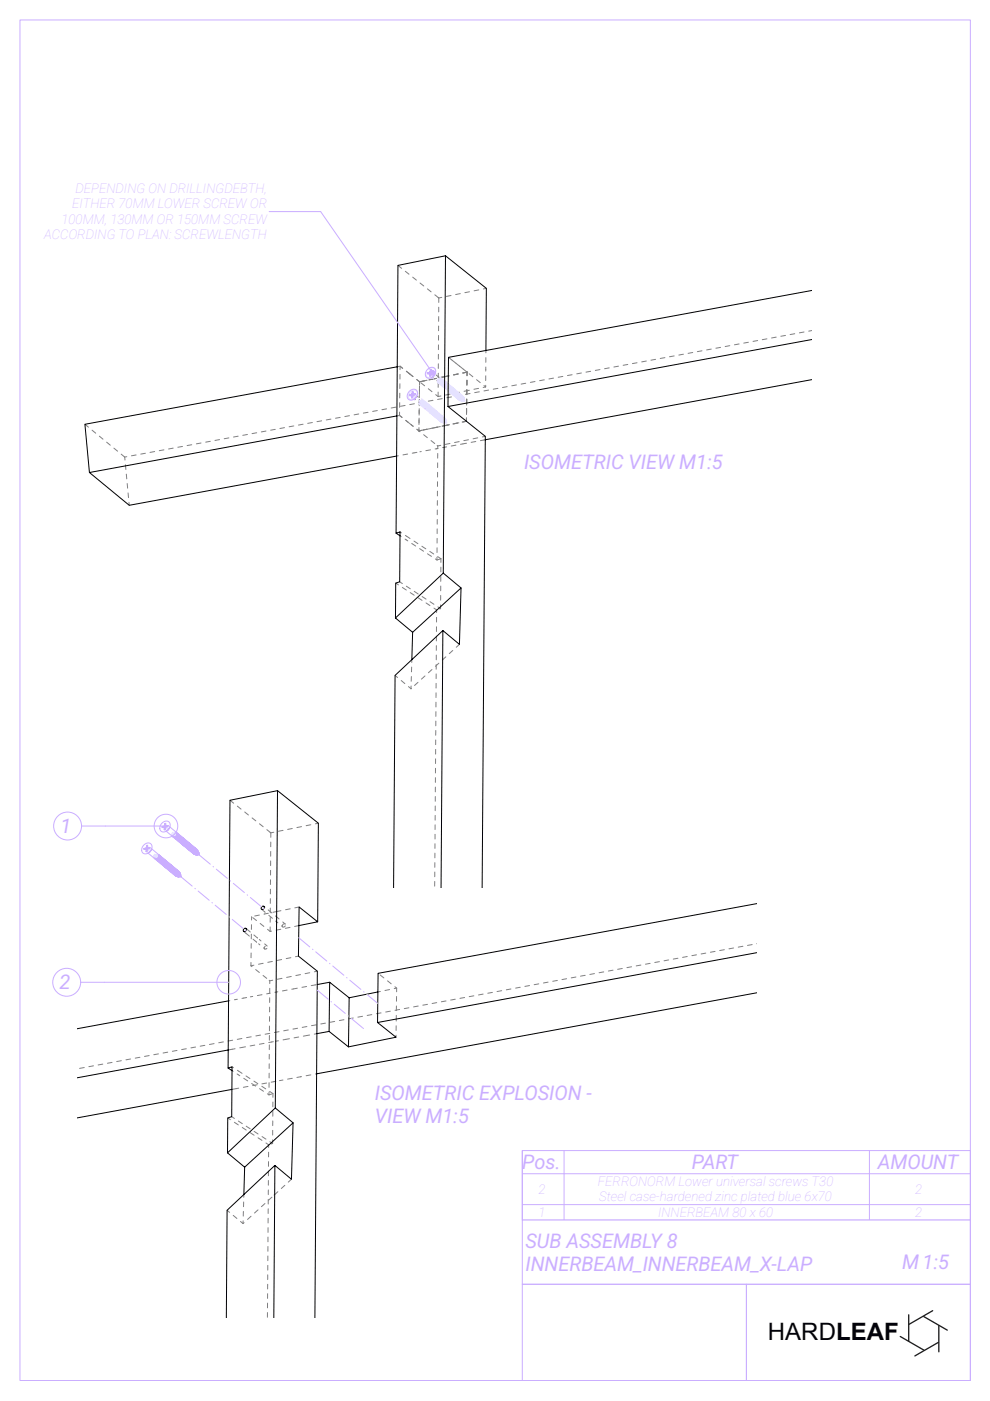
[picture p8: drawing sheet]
<svg xmlns="http://www.w3.org/2000/svg" width="210mm" height="297mm" viewBox="0 0 210 297" stroke-linecap="round" stroke-linejoin="round" font-family="sans-serif">
<defs><g id="words">
<text font-size="5.1" fill="#001" x="162.8" y="284.1">HARDLEAF</text>
<g font-size="4.2" fill="#caaeff">
<text x="111.1" y="99.5">ISOMETRIC VIEW M1:5</text>
<text x="12.8" y="176.6">1</text>
<text x="12.6" y="209.7">2</text>
<text x="79.5" y="233.2">ISOMETRIC EXPLOSION -</text>
<text x="79.5" y="238.1">VIEW M1:5</text>
<text x="110.7" y="247.8">Pos.</text>
<text x="146.7" y="247.8">PART</text>
<text x="186.1" y="247.8">AMOUNT</text>
<text x="111.4" y="269.6">INNERBEAM_INNERBEAM_X-LAP</text>
<text x="111.4" y="264.7">SUB ASSEMBLY 8</text>
<text x="191.3" y="269">M 1:5</text>
</g>
<g font-size="2.8" fill="#caaeff">
<text x="16" y="40.9">DEPENDING ON DRILLINGDEBTH,</text>
<text x="13" y="47.5">100MM, 130MM OR 150MM SCREW</text>
<text x="15.3" y="44.2">EITHER 70MM LOWER SCREW OR</text>
<text x="9.4" y="50.7">ACCORDING TO PLAN: SCREWLENGTH</text>
<text x="126.8" y="251.5">FERRONORM Lower universal screws T30</text>
<text x="114.2" y="253.1">2</text>
<text x="127" y="254.7">Steel case-hardened zinc plated blue 6x70</text>
<text x="139.5" y="258">INNERBEAM 80 x 60</text>
<text x="194.1" y="253.1">2</text>
<text x="194.1" y="258">2</text>
</g>
</g></defs>
<path d="M84.4 56.3l8.6 6.9M93 63.2l-.1 20.9M99 78.9l-3.9-3.1M18 90l8.4 6.9M48.8 169.7l8.6 6.9M57.4 176.6l-.1 20.9M52.1 197.9l2.3 1.8" fill="none" stroke="#808080" stroke-width=".21" stroke-dasharray="1 1"/>
<g fill="none" stroke="#808080" stroke-width=".21" stroke-dasharray="1 1" stroke-dashoffset=".5">
<path d="M103 78.3v-4M26.4 96.9l145.8-26.8M88.9 84.3v-1.9M92.1 87l-1.5-1.2M92.3 90.7l1.9-.4M94.2 94.8l4-.7M99 82.8l4-.8M103 82l-4-3.1M55 199.2l1.5 1.2M53.1 211.4l3.9-.8M80.1 210.3l4-.8M84.1 209.5l-3.9-3.1"/>
<path d="M16.3 226.6l144.1-26.5"/>
</g>
<g fill="none" stroke="#808080" stroke-width=".21" stroke-dasharray="1 1" stroke-dashoffset=".4">
<path d="M93 63.2l10.1-2.1M26.4 96.9l1 10.2M87.2 90l1.6 1.4M88.8 91.4l10.1-2.1M88.8 91.4l-1.6-1.4M92.8 94.5l10.1-2M92.9 84.1l6.1-1.3M92.6 118.7l.2-24.2M92.6 129.3l-.4 59M87.1 146l.2-6.1M57.4 176.6l10.1-2.1M53.2 204.8l10.1-2.1"/>
<path d="M57.2 208l-.2 24.1M57.2 208l10.1-2.1M65.1 219.5l2.1-.3M49.3 222.5l2.1-.4M50.1 230.8l8-1.5M51.4 222.1l6.2-1.2M58.5 220.8l2.1-.4M51.5 259.4l.2-6.1M57 242.7l-.3 36.8"/>
</g>
<g fill="none" stroke="#808080" stroke-width=".21" stroke-dasharray="1 1" stroke-dashoffset=".3">
<path d="M84.8 77.7l1.9 1.5M99 78.9l-.1 10.4M84.7 88.1l.1-10.4M84.7 88.1l1.9 1.5M86.6 89.6l-1.9-1.5M89 80.9l-.2 10.5M96.1 82.5l-1.8-1.5M98.9 89.3l.1-10.4M83.9 123.6l8.7 5.7M84.7 123.4l8.7 5.6M83.8 143.2l3.3 2.8M53.3 194.3l-.1 10.5"/>
<path d="M60.5 195.9l-1.8-1.5M48.3 237l8.7 5.7M49.1 236.8l8.7 5.6M48.1 256.6l3.4 2.8"/>
</g>
<path d="M84.1 96.7l3.7-.7M98.9 85.5v3.8M103 82v-3.7M84.8 112.8l1.4 .9M86.1 114.5l6.5 4.2M50 211.9l1.7-.3M58.5 210.3l3.7-.6M84 219.9v-3.8M50.5 227.9l6.5 4.2M50.6 227.1l-1.4-.9" fill="none" stroke="#808080" stroke-width=".21" stroke-dasharray="1 1" stroke-dashoffset=".6"/>
<g fill="none" stroke="#808080" stroke-width=".21">
<path d="M84.8 77.7l-.6 .1M86.7 79.2l.2 .1M91 79.2l.2 .2M91.1 79.4l.6 .5M91.2 78.8l-.2 .2M91.4 78.7l.4 .2M91.6 78.8v.1M91.6 79.1l-.2 .3M92.9 63.1l.1 .1M95.1 75.8l.1 .1M98.9 78.8l.3 .2M99 78.9h.1"/>
<path d="M84.7 88.1l-.6 .1M86.6 89.6l.2 .2M86.8 89.8l.4 .2M87.2 83.9l.2 .2M87.3 84.1l.7 .6M87.5 83.4l-.3 .3M87.8 83.5v.1M87.8 83.7l-.3 .4M87.9 83.6h.1M88.4 95.9l-.6 .1M88.8 85.3l.8 .7M88.8 91.4h.1"/>
<path d="M88.9 85v.7M88.9 81.8v.6M89 80.9h.1M89.3 91.3l-.5 .1M89.8 91.2l-1 .2M89.9 80.7l-.9 .2M90 80.7l-.9 .2M90.2 85.4l.4 .4M90.4 86.6l.1 .1M90.6 80.6l-1 .2M91 80.5l.7-.1-.8 .2M91.7 80.4h-.2"/>
<path d="M91.9 87.2l-.2 .4v.2M92.1 87.1a.37 .37 0 0 1 .2 .4 .37 .37 0 0 1-.3 .3M92.3 90.7h.1M92.3 87.3l-.1 .3-.4 .2M92.5 95.1h.1M92.7 94.4l.1 .1M94.1 81.9l.2 .1M95.7 82.5l-.2 .3 .1 .3v-.4M96.1 82.6a.43 .43 0 0 1-.1 .4 .43 .43 0 0 1-.4 .1h.3l.2-.2M98.9 89.3h.1M102.8 93.2l-.2 .1M93.5 118.5l-.9 .2"/>
<path d="M93.4 129l-.2 .1M87.2 146h-.1M57.3 176.5l.1 .1M51.7 197.5l.4 .4M52.2 196.9l.1 .1M53.6 194.5l.8 .7M54.4 199.7v.1M54.6 198.8v.1M55 194l-1 .2M55.2 195.8l.7 .6M55.5 192.8l.6 .5M56 192.2l.2 .1"/>
<path d="M56.1 193.8h-.1M56.7 197l.6 .5M58.5 195.3l.1 .1M60.5 195.9a.43 .43 0 0 0-.5 .1 .43 .43 0 0 0-.1 .4M60.5 196.3l-.3 .2h-.2M52.3 211.5l-.6 .1M56.2 200.6a.31 .31 0 0 0-.1 .5 .31 .31 0 0 0 .5 0M56.5 200.4l.2 .2M57 210.6h.1M57.1 207.8l.1 .2M67 208.8h-.2M80.2 206.4l.1 .1"/>
<path d="M49.3 222.5l-.9 .1M50.1 230.8l-.9 .2M57.6 231.9l-.6 .2M57.9 220.9h-.3M58.5 229.3h-.4M57.8 242.4l-.3 .1M58.2 253.3l-.1 .1"/>
</g>
<g fill="none" stroke="#808080" stroke-width=".21" stroke-dasharray="1 1" stroke-dashoffset=".7">
<path d="M88.8 91.4l4 3.1M88.8 91.4l.1-5.7M89 95.8l3.5-.7M90.5 86.7l1.2 1.1M92.5 95.1l1.7-.3M94.3 82l1.3 1.1M94.3 81l-2.6-2.2M84.8 113.6l1.3 .9M58.6 195.4l1.4 1.1M58.7 194.4l-2.6-2.2M48.5 212.2l1.5-.3M53.2 204.8l4 3.2"/>
<path d="M54.8 200.1l1.3 1.1M57 210.6l1.5-.3M49.2 227l1.3 .9M51.5 259.4l6.7-6.1"/>
</g>
<g fill="none" stroke="#808080" stroke-width=".21" stroke-dasharray="1 1" stroke-dashoffset=".2">
<path d="M87 79.4l2 1.5M94.3 79.9l-2.6 .5M99 78.9l-.1 6.6M89.8 91.2l2.5-.5M91.7 80.4l2.6-.5M98.2 94.1l4.4-.8M86.2 113.7l7.3 4.8M93.5 118.5l-.1 10.5M56.1 193.8l2.6-.5M62.2 209.7l4.6-.9M84 216.1l.1-6.6M57.9 231.9l-7.3-4.8"/>
<path d="M59.3 229.1l4.4-.8M60.6 220.4l4.5-.9M57.8 242.4l.1-10.5"/>
</g>
<path d="M94.3 79.9l4.7-1M99 78.9l-4.7 1M90.2 85.4l-2.2-1.8M94.2 90.3l4.7-1M97.4 136.6l-3.5 3.3M52.3 197l2.3 1.8M58.7 193.3l4.7-1M63.4 196.2l-4.8 1M58.2 253.3l3.6-3.3" fill="none" stroke="#808080" stroke-width=".21" stroke-dasharray="1 1" stroke-dashoffset=".1"/>
<path d="M93.9 139.9l-6.8 6.1M58.6 197.2l-1.3 .3" fill="none" stroke="#808080" stroke-width=".21" stroke-dasharray="1 1" stroke-dashoffset=".9"/>
<path d="M89 80.9l3.9 3.2" fill="none" stroke="#808080" stroke-width=".21" stroke-dasharray="1 1" stroke-dashoffset="1.6"/>
<path d="M91.7 79.9l2.6 2.1M56.1 193.3l2.5 2.1M63.7 228.3l3.4-.6" fill="none" stroke="#808080" stroke-width=".21" stroke-dasharray="1 1" stroke-dashoffset=".8"/>
<path d="M95.1 75.8l3.9 3.1" fill="none" stroke="#808080" stroke-width=".21" stroke-dasharray="1 1" stroke-dashoffset="1"/>
<g fill="none" stroke="#e3e3ff" stroke-width=".21">
<path d="M90.5 78.8l-.2 .7 .2 .4 .5 .3 .4-.1M90.6 79.2l.9 .1M90.8 79.2v.1M90.8 79.1l.4 .1-.4 .1M90.8 79.3h.1M90.9 78.3l.5-.3a.74 .74 0 0 1 1 .8l-.2 .6a.63 .63 0 0 1-.9 .4M91.2 79.4l.2 .2M91.2 79.7l.5 .5M91.3 78.5l.3 .7v-.1M91.4 79.3l.2-.2a.29 .29 0 0 1 .4 0 .29 .29 0 0 1-.1 .5l-.4 .1-.1-.3M91.4 79.3l-.1 .2M91.4 79.3l.2 .2-.4 .2"/>
<path d="M91.4 79.4v.2M91.4 79.2l.3 .2-.4 .3 .1-.3M91.4 79.2l.1 .1M91.4 78.9h.2M91.4 78.4l.2 .5M91.6 78.9l.5 .1M91.6 79.4h-.1M91.6 78.9l.2 .3M91.6 79.2v.1M91.7 79.5h-.1M91.7 79.2v.1M91.7 78.8a.74 .74 0 0 0-.5 .8"/>
<path d="M91.8 79.3h.1M91.8 79.2h.1M91.9 79.8l-.5 .3M91.9 79l-.3 .1 .2 .1M91.9 79h.1M91.9 79l-.2 .4-.3-.2M91.9 78.9l-.1 .4-.2-.2M92.1 79.6l-.4 .3-.4-.1M86.8 83.9l.8 .1M87 83.8l.3 .2-.3-.1M87.4 84.4l.3 .3M87.4 84.1l.3 .1-.1-.1-.1 .2"/>
<path d="M87.5 83.2l.3 .6v-.2M87.5 83.9l.3 .2-.4 .2M87.6 83.8l.2 .2-.3 .3M87.6 83.8l.1 .1M87.6 83.8l.2 .2M87.6 83.2l.1 .3h-.1M87.6 83.8l.2-.1zM87.8 83.5l.5 .1M87.8 83.9v.1M87.8 84.1h.1M87.8 83.8v.1M87.8 83.7h.2z"/>
<path d="M87.8 83.6l.2 .3-.2-.1 .2-.1-.2 .3M87.9 83.5a.74 .74 0 0 0-.6 .7M88 84.3h.1M88 83.7h.1M88 83.7l.2 .2M88 83.6l-.1 .3-.2-.1M88.1 84.2l-.1 .1M88.1 84.2l-.1 .1a.28 .28 0 0 1-.4 0 .28 .28 0 0 1-.1-.4l.1-.1a.3 .3 0 0 0-.1 .4 .3 .3 0 0 0 .3 .2l.2-.1M88.2 82.8l-.6-.1-.5 .3a1.13 1.13 0 0 0-.2 1.6l.5 .2 .6-.3M88.2 82.8h.1M88.2 82.8l.3 .5-.2 .9M88.2 83.9l-.1 .3"/>
<path d="M88.2 84.2l-.3 .3-.5-.1M88.3 84.2a.59 .59 0 0 1-.8 .3M89 85.5l.1 .3 .2 .1-.1-.1M89.1 85.8h.1h-.1M89.1 84.9a.57 .57 0 0 0-.2 .8l.2 .1-.1-.1v-.3M89.1 85.8l.1 .1M89.3 85.7h.1M89.3 85.6v.1M89.3 85.6h.1M89.3 85.5v.1M89.3 85l-.1 .1h.2M89.3 85.7v.1"/>
<path d="M89.3 85h.1M89.3 85.8h.1M89.4 85.4l-.1 .1M89.4 85.8h.1M89.4 85.4h.1M89.4 85.7h.1M89.4 85.7v.1M89.4 85.1h.1M89.4 84.8h.3M89.4 85.8v.1M89.4 85.9h.1M89.4 85.6h.1"/>
<path d="M89.5 85.9h.1M89.5 85l.3 .2M89.5 85.5l-.1 .1M89.5 85.8h.1M89.5 85.8h-.1M89.5 85.5h.1M89.5 85h-.2M89.5 85h.1M89.5 85.4v.1M89.6 85h.1M89.6 85.7l-.1 .2M89.6 85.2l-.2 .2"/>
<path d="M89.6 85.8h-.1M89.6 85.9v.1M89.6 85.7h.1M89.6 85.9h-.1M89.6 85.9h.1M89.6 86h.1M89.6 86a.3 .3 0 0 0 .1 .3 .3 .3 0 0 0 .3 0l.2-.1M89.6 85.8h.1M89.6 85.2h.1M89.6 85.1h-.2M89.6 85.6h.1M89.6 85.1l-.4 .2-.1 .5"/>
<path d="M89.6 86.3h.1M89.6 85.1h.1M89.6 85l.2 .2M89.7 86h.1M89.7 85.9v.1M89.7 85.1h-.1M89.7 85.1h.1M89.7 85.4h-.2M89.7 85.9h.1M89.7 85.2h-.1M89.7 85.2h.1M89.7 85h.3"/>
<path d="M89.7 85.3v.1M89.7 85.3l-.4 .4 .1 .4M89.7 85.7l-.1 .1M89.7 85.6h-.1M89.7 85.7h.1M89.7 86.1h.1M89.7 85.5v.1M89.7 85.9h-.1M89.7 85.3h.1M89.7 85.8v.1M89.7 85.8h.1M89.7 85.6v.1"/>
<path d="M89.7 85.7v.1M89.8 85.2h-.1M89.8 85.6h-.1M89.8 85.2h.1M89.8 85.7h-.1M89.8 85.8l-.1 .1M89.8 86.1h.1M89.8 85.6h.1M89.8 85.1h.1M89.8 85.3h-.1M89.8 85.1l.1 .1M89.8 85.3h.1"/>
<path d="M89.8 85.5h-.1M89.8 85.5h.1M89.8 86v.1M89.8 86h.1M89.8 85.7h.1M89.8 86h-.1M89.8 85.2v.1M89.8 86.1v.1M89.8 85.8h.1M89.8 85.5v.1M89.8 85.3l-.1-.2 .2 .3-.2 .4M89.8 85.9v.1"/>
<path d="M89.8 86.2h.1M89.8 85.9h.1M89.8 86.3l.3 .3 .5-.3M89.8 85.3v.2M89.9 85.6h-.1a.47 .47 0 0 1-.7 .2M89.9 85.2v.1M89.9 86h-.1M89.9 86.2h.1M89.9 85.3h-.1M89.9 86.5h.1M89.9 86h.1M89.9 86.1h.1"/>
<path d="M89.9 85.8l-.1 .1M89.9 85.8h.1M89.9 85.6h.1M89.9 85.2h.1M89.9 85.4l-.1 .1M89.9 86.1v.1M89.9 85.9v.1M89.9 85.3h.1M89.9 85.2l.1 .1M89.9 85.6l-.1 .2M89.9 85.4h.1M89.9 85.9h.1"/>
<path d="M89.9 85.3l.1 .1M89.9 86.2l.1 .1M89.9 86v.1M89.9 85.4v.2M90 85.4h-.1M90 86.3h.1M90 85.4l.1 .1M90 86.2h-.1M90 86.2h.1M90 85.5l-.2 .1M90 85.7l-.1 .1M90 86.1h-.1"/>
<path d="M90 85.7h.1M90 86h-.1M90 86h.1M90 85.5h.1M90 85.3h.1M90 85.8l-.1 .1M90 85.9v.1M90 85.8h.1M90 85.9h.1M90 85.3l.1 .1M90 85.4l.1 .3-.5 .3 .1 .1M90 85.3l.2 .2"/>
<path d="M90 85.4h.1M90 86v.1M90 86.3l.1 .1M90 85.1l-.5-.1-.3 .3M90.1 86.3h-.1M90.1 85.4h.1M90.1 86.2l-.1 .1M90.1 86.2h.1M90.1 85.7l-.1 .1M90.1 85.5h-.1M90.1 86.4l.1 .4 .5-.2M90.1 86h-.1"/>
<path d="M90.1 85.4v.1M90.1 85.7h.1M90.1 86h.1M90.1 85.4h-.5l-.2 .4M90.1 86.4h.1M90.1 85.7h-.1M90.1 85.5v.1M90.1 85.5h.1M90.1 85.6v.1M90.1 85.6h.1M90.1 85.8l-.1 .1M90.1 86.1v.1"/>
<path d="M90.1 85.8h.1M90.1 86.1h.1M90.1 85.4l-.1-.1a.43 .43 0 0 0-.7 .3M90.1 86.2h-.1M90.1 86.3h.1M90.1 85.9v.1M90.1 85.9h.1M90.1 86.1v.3M90.1 86.7h.1M90.1 86v.1M90.1 85.7l-.2 .4h-.5M90.2 85.5h-.1"/>
<path d="M90.2 85.6l-.1 .1M90.2 85.6h.1M90.2 86.4v.1M90.2 85.5h.1M90.2 86.7h.1M90.2 85.4v.1M90.2 86.3v.1M90.2 85.4l-.2 .5-.3 .2M90.2 86.3h-.1M90.2 86.3h.1M90.2 85.8h-.1M90.2 86.1l-.1 .1"/>
<path d="M90.2 86.1h.1M90.2 85.8h.1M90.2 85.8l-.1 .1M90.2 85.5v.1M90.2 85.2l.2 .4-.3 .6 .5-.3h.4M90.2 85.7v.1M90.2 86h-.1M90.2 86.5h.1M90.2 86.2v.1M90.2 86h.1M90.2 86.2h.1M90.2 85.7h.1"/>
<path d="M90.2 85.6v.1M90.2 85.5a.42 .42 0 0 0-.4 0 .42 .42 0 0 0-.2 .4M90.3 85.5h.1M90.3 85.6h-.1M90.3 86.5h.1M90.3 85.5v.1M90.3 86.4l-.1 .1M90.3 85.3h.1M90.3 86.4h.1M90.3 86l-.1 .1M90.3 85.5l.1 .2M90.3 86h.1"/>
<path d="M90.3 86.5v.1M90.3 85.6l-.5 .1-.1 .4M90.3 85.4l.3 .1M90.3 86.1l-.1 .1M90.3 86.1h.1M90.3 85.6v.4l-.4 .2 .1 .1M90.3 86.4v.1M90.3 85.9v.1M90.3 86.6h.1M90.3 85.6v.1M90.3 85.9l-.1 .1M90.3 85.6h.1"/>
<path d="M90.3 85.9h.1M90.3 85.3l-.5-.1-.3 .2M90.3 85.7l-.1 .1M90.3 86.2v.1M90.3 85.7h.1M90.3 86.2h.1M90.3 86.3v.1M90.3 85.7v.2M90.3 86.3h.1M90.4 86.6h-.1M90.4 86.6h.1M90.4 85.9h-.1"/>
<path d="M90.4 85.7h-.1M90.4 85.6h.1M90.4 86.6v.1M90.4 86.3h-.1M90.4 85.9h.1M90.4 85.7h.1M90.4 86.3h.1M90.4 85.4l-.6 .1-.2 .4M90.4 85.6v.1M90.4 86.4h-.1M90.4 86.1l-.1 .1M90.4 86.1h.1"/>
<path d="M90.4 86.4h.1M90.4 86.2v.1M90.4 85.7l.2 .1M90.4 86.2h.1M90.4 86l-.1 .1M90.4 86h.1M90.4 85.7l.1 .1M90.4 85.8v.1M90.4 86.5v.1M90.4 86.7h.1M90.4 85.8h.1M90.4 86v.1"/>
<path d="M90.4 86.5h.1M90.4 85.4l.1 .1M90.5 85.8h-.1M90.5 86.5h-.1M90.5 86.7h.1M90.5 85.9v.1M90.5 86h-.1M90.5 85.8h.1M90.5 85.7h-.5l-.1 .5M90.5 85.9h.1M90.5 85.8v.1M90.5 86.3l-.1 .1"/>
<path d="M90.5 85.7h.1M90.5 86.3h.1M90.5 85.7v.1M90.5 86.5h.1M90.5 86.7v.1M90.5 85.8l-.5 .1v.4M90.5 86.7h-.1M90.5 86.1l-.1 .1M90.5 86h.1M90.5 86.1h.1M90.5 85.5l.2 .1zM90.5 86.8h.1"/>
<path d="M90.5 85.8l.2 .1M90.6 86.8h.1M90.6 85.9l-.1 .1M90.6 86.7h.1M90.6 86.7v.1M90.6 85.9h.1M90.6 86.1h.1M90.6 86.6v.1M90.6 85.8h.1M90.6 85.8h-.1M90.6 86.6h.1M90.6 86.1l-.1 .2"/>
<path d="M90.6 85.8v.1M90.6 85.9l-.1 .4-.4 .1 .1 .1M90.6 86.6l-.1 .1M90.6 85.9v.1M90.6 86v.1M90.6 86.8v.1M90.6 86h.1M90.6 86.3l-.2 .3M90.6 85.8l.1 .1M90.6 85.6h-.2M90.6 85.6l.1 .1h-.5l-.3 .3M90.6 86.9h.1"/>
<path d="M90.6 86.4l-.1 .1M90.7 86.8h-.1M90.7 86.3l-.1 .1M90.7 86.3h.1M90.7 87.1v.1M90.7 86.8h.1M90.7 86.5h-.1M90.7 85.9h-.1M90.7 85.9h.1M90.7 86.9h.1M90.7 86.8v.1M90.7 86.2l-.1 .1"/>
<path d="M90.7 85.8l-.2 .5-.4 .3M90.7 86.4v.1M90.7 86.1h-.1M90.7 86.2h.1M90.7 85.9l.2 .2M90.7 86.4h.1M90.7 85.9v.1M90.7 86.1h.1M90.7 86.6h-.1M90.7 86.7v.1M90.7 86.7h.1M90.7 86.9v.1"/>
<path d="M90.7 86.6h.1M90.7 85.9l.1 .1M90.7 86.5h.1M90.7 86.1l-.3 .4a.34 .34 0 0 0 .1 .5 .34 .34 0 0 0 .5-.1l.1-.3M90.7 86.1v.1M90.7 86v.1M90.7 86h.1M90.7 87h.1M90.8 86.9h-.1M90.8 86.4h-.1M90.8 85.8h.1M90.8 86.4h.1"/>
<path d="M90.8 86.5h-.1M90.8 86.5h.1M90.8 86.6l-.1 .1M90.8 86v.1M90.8 86h.1M90.8 86.6h.1M90.8 86.4v.1M90.8 86.9h.1M90.8 86.2h-.1M90.8 86.1h-.1M90.8 86.1h.1M90.8 85.7l-.1-.1 .2 .2"/>
<path d="M90.8 86.2h.1M90.8 86.9v.1M90.8 87h.1M90.8 86.8v.1M90.8 86.8h.1M90.8 86.2h.2M90.8 86.3v.1M90.8 86.3h.1M90.8 86.2l-.1 .3-.3 .1 .2 .1M90.9 86.6h-.1M90.9 86.9h-.1M90.9 87h.1"/>
<path d="M90.9 87v.1M90.9 86.5h-.1M90.9 86.2l-.1 .1M90.9 86.1v.1M90.9 86.2h.1M90.9 86.5h.1M90.9 86.3h-.1M90.9 86.8h-.1M90.9 86.8h.1M90.9 86.1h-.6l-.1 .3 .1 .1M90.9 86.3h.1M90.9 86.8v.1"/>
<path d="M90.9 87.1h.1M90.9 86.7v.1M90.9 86.7h.1M90.9 86h.1M90.9 86.1h.1M90.9 87h-.1M90.9 86v.1M90.9 85.8v.5l-.3 .4M90.9 86.4h.1M90.9 86.4v.1M90.9 86.5v.1M90.9 87l.1 .1"/>
<path d="M91 86.8h-.1M91 87.1h.1M91 86.9l-.1 .1M91 86.9h.1M91 86.1v.2M91 87h-.1M91 86.1h.1M91 86.4l-.1 .1M91 86.4h.1M91 86.9v.1M91 86.4h-.1M91 86.3h.1"/>
<path d="M91 86.3v.1M91 86.3h-.1M91 86.6l-.1 .1M91 86.2l.2 .1M91 87.1l.1 .1M91 86.8v.1M91 86.6h.1M91 86.7v.1M91 86.8h.1M91 86.7h.1M91 86.2l-.4-.1-.2 .5M91 86.1v.1"/>
<path d="M91 86.2h.1M91.1 86.6h-.1M91.1 86.6l-.1 .1M91.1 85.9l-.2-.1 .2 .1M91.1 87.1h-.1M91.1 86.9h-.1M91.1 86.6h.1M91.1 86.8h-.1M91.1 86.7l.5-.2 .3 .2M91.1 86.9h.1M91.1 86.7v.1M91.1 86.2h.1"/>
<path d="M91.1 86.2l-.5 .1-.1 .4M91.1 87.2h.1M91.1 87.1v.1M91.1 86.7h.1M91.1 86.2v.1M91.1 86.3h-.1M91.1 86.3h.1M91.1 86.5v.1M91.1 86.4h-.1M91.1 87v.1M91.1 87h.1M91.1 86.5h.1"/>
<path d="M91.1 86.3v.1M91.1 86.4h.1M91.1 87.1h.1M91.1 86.3l-.1-.1 .1 .4-.3 .3M91.1 87.3h.1M91.1 86.8v.1M91.2 86.8h-.1M91.2 86.1l-.1 .5-.3 .3M91.2 86.3h.1M91.2 86.9l-.1 .1M91.2 86.9h.1M91.2 87l-.1 .1"/>
<path d="M91.2 86.7h-.1M91.2 86.4h-.1M91.2 87h.1M91.2 86.4h.1M91.2 86.6v.1M91.2 87.3h.1M91.2 87.2h-.1M91.2 86.5h-.1M91.2 87.2h.1M91.2 87.2v.1M91.2 87.6h.1M91.2 86.7v.1"/>
<path d="M91.2 86.5h.1M91.2 86.3v.2M91.2 86.7h.1M91.2 86.6h.1M91.2 86.4h-.4l-.2 .2 .1 .2M91.2 87.1v.1M91.2 87.1h.1M91.2 86.5v.1M91.2 86.3l.1 .1M91.2 87.4h.1M91.3 86.1h-.6l-.3 .3M91.3 87h-.1"/>
<path d="M91.3 86.8h.1M91.3 86.8l-.1 .1M91.3 87.4h.1M91.3 87.2h-.1M91.3 86.4h.1M91.3 87.1v.1M91.3 86.9v.1M91.3 87l-.1 .1M91.3 87h.1M91.3 86.6h-.1M91.3 87.3h-.1M91.3 87.3h.1"/>
<path d="M91.3 87l-.6 .2M91.3 86.4l-.5 .2v.3M91.3 86.6h.1M91.3 86.4v.1M91.3 86.4l.2 .2M91.3 86.1l.1 .2-.5 .1-.3 .3M91.3 86.5h-.1M91.3 86.5v.3l-.4 .3 .1 .1M91.3 86.5h.1M91.3 87.1h.1M91.3 86.8v.1M91.3 87.3v.1"/>
<path d="M91.3 86.9h.1M91.4 87.3h-.1M91.4 87.4v.1M91.4 86.5h.1M91.4 87.5h.1M91.4 86.7l-.1 .1M91.4 87.2v.1M91.4 86.5v.1M91.4 87.2h.1M91.4 86.7h.1M91.4 86.6h.1M91.4 86.6v.1"/>
<path d="M91.4 87.4h-.1M91.4 87.4h.1M91.4 86.6h-.1M91.4 87l-.1 .1M91.4 87.3h.1M91.4 87h.1M91.4 87.1v.1M91.4 86.9h-.1M91.4 86.9h.1M91.4 87.1h.1M91.4 80.1h.1M91.4 86.3v.4l-.3 .4"/>
<path d="M91.5 86.3h.1M91.5 86.9l-.1 .1M91.5 86.5l.1 .2M91.5 87.4v.1M91.5 87.5h.1M91.5 87.4h.1M91.5 86.9h.1M91.5 86.6l-.3-.1a.36 .36 0 0 0-.3 .6M91.5 86.6h.1M91.5 86.6v.1M91.5 87.2h-.1M91.5 87.5v.1"/>
<path d="M91.5 87.6h.1M91.5 86.3l-.6 .1-.2 .3M91.5 87.2h.1M91.5 86.8l-.1 .1M91.5 86.7h-.1M91.5 86.8v.1M91.5 86.8h.1M91.5 86.7h.1M91.5 86.7v.1M91.5 87l-.1 .1M91.5 87h.1M91.5 87.3v.1"/>
<path d="M91.5 87.3h.1M91.5 86.6l-.5 .2 .1 .4M91.5 87.2v.1M91.5 87.1v.1M91.5 87.1h.1M91.6 87.2h-.1M91.6 86.6h.1M91.6 87.2h.1M91.6 87.6h.1M91.6 86.7l-.4 .4v.4M91.6 86.8h-.1M91.6 87.3h.1"/>
<path d="M91.6 86.8h.1M91.6 86.6l.1 .1M91.6 86.7h.1M91.6 87l-.1 .1M91.6 87h.1M91.6 86.4h.1M91.6 87.5h.1M91.6 86.7h-.1M91.6 87.5h-.1M91.6 87.6v.1M91.6 86.7v.1M91.6 87.3l-.1 .1"/>
<path d="M91.6 87h-.1M91.6 87.1v.1M91.6 86.9l-.1 .3-.3 .1 .2 .1M91.6 87.1h.1M91.6 87.7h.1M91.6 86.9v.1M91.6 86.9h.1M91.6 86.8v.1M91.6 87.4v.1M91.6 87.4h.1M91.7 87.4h-.1M91.7 87.7h.1"/>
<path d="M91.7 86.4v.5l-.3 .4M91.7 86.7h.1M91.7 86.8h-.1M91.7 87l-.3 .3-.4 .1M91.7 86.8h.1M91.7 86.7v.1M91.7 87.6h-.1M91.7 87.1h-.1M91.7 87.6h.1M91.7 87.5h.1M91.7 87.5l.1 .3h.3M91.7 87.3v.1"/>
<path d="M91.7 87.1h.1M91.7 87.3h.1M91.7 87.2l-.1 .1M91.7 86.5h-.4l-.4 .4M91.7 87.2h.1M91.7 86.9l-.1 .1M91.7 87.4l-.1 .1M91.7 86.9h.1M91.7 86.7l.1 .1M91.7 87l-.3 .4 .3 .2M91.7 87.4h.1M91.7 87.1v.1"/>
<path d="M91.7 87l-.3 .4 .1 .4M91.7 86.8l.1 .1M91.8 87l-.1 .1M91.8 86.8h.1M91.8 87h.1M91.8 87.7h.1M91.8 86.9v.1M91.8 87.3h-.1M91.8 86.9h.1M91.8 86.8h-.5l-.1 .5M91.8 86.8v.4l-.4 .3M91.8 87.3l-.1 .2"/>
<path d="M91.8 87.3h.1M91.8 87.6h-.1M91.8 87.4h-.1M91.8 87.4h.1M91.8 86.5l.1 .1M91.8 86.8v.1M91.8 87.5v.1M91.8 86.8l.1 .1M91.8 87.3v.1M91.8 87.2v.1M91.8 87.2h.1M91.8 87v.1"/>
<path d="M91.9 86.9h.1M91.9 86.9h-.5l-.1 .4M91.9 87h-.1M91.9 87h.1M91.9 87.2l-.1 .1M91.9 87.5h-.1M91.9 86.9v.1M91.9 87.7h-.1M91.9 87.5h.1M91.9 87.7h.1M91.9 87.1h.1M91.9 87v.1"/>
<path d="M91.9 87.2h-.1M91.9 87.2h.1M91.9 87.2l-.3 .5 .2 .3M91.9 87.4v.1M91.9 87.4h.1M91.9 86.9l.1 .1M91.9 87.1l-.1 .2M92 87h-.1M92 86.9h.1M92 87.7h-.1M92 87.1h-.1M92 87.1l-.3 .4-.4 .1"/>
<path d="M92 87.7h.1M92 87h.1M92 87.3l-.1 .1M92 87.3h.1M92 87.6v.1M92 87.1h.1M92 86.7l.2 .1M92 87.6h.1M92 87v.1M92 86.7l.1 .1M92 87.1v.1M92 87.2v.1"/>
<path d="M92 87.2h.1M92.1 87.6h-.1M92.1 87.8h-.1M92.1 87.5v.1M92.1 87v.1M92.1 87.1h-.1M92.1 87.1h-.5l-.1 .5M92.1 87.6l-.4 .2h-.2M92.1 87.1h.1M92.1 87.7v.1M92.1 87.7h.1M92.1 86.8l-.5-.1-.4 .3"/>
<path d="M92.1 87.5h.1M92.1 87.4v.1M92.1 87.1l.1 .4-.2 .3-.3-.1h.2M92.1 87.1v.3M92.1 87.4h.1M92.1 87.8h.1M92.1 87.1l.2 .3M92.2 87.7h-.1M92.2 87.7h.1M92.2 87.7l-.1 .1M92.2 86.9v.4l.1-.1M92.2 87.6v.1"/>
<path d="M92.2 87.6h.1M92.2 87.3l-.2 .4-.5 .1M92.2 87.5v.1M92.3 87.5h-.1M92.3 87.7h-.1M92.3 87h.1M92.3 87h-.2M92.3 87.4l-.4 .4 .1 .4M92.3 87.4v.1M92.3 87.7h.1M92.3 87.3l-.4-.1-.3 .4M92.3 87l.1 .1"/>
<path d="M92.3 87.3h.1a.42 .42 0 0 1 .1 .4 .42 .42 0 0 1-.4 .3M92.4 87l-.6-.1-.3 .3M92.4 87.1l.1 .1M92.4 87.3h-.1a.44 .44 0 0 1-.3 .6M92.4 87.1h.1M92.4 87.7l-.3 .3h-.4M92.4 87.1h-.5M92.5 87.1v.1M92.5 87.1v.6l-.3 .3M92.5 87.3l-.2 .4M92.5 87.2h.1M92.5 87.3h.1"/>
<path d="M92.5 87.2v.1M92.5 87.2l-.2 .5M92.5 87.1h.1M92.5 87.6l-.3 .5 .1 .4M92.5 87.1l.2 .1zM92.5 87.4l-.4 .1-.2 .4M92.5 87.2h-.5l-.3 .3M92.6 87.2h.1M92.6 87.5l-.1-.1a.43 .43 0 0 1-.1 .7M92.6 87.5l.1 .5-.4 .2M92.7 87.9l-.3 .3-.4 .1M92.7 88.3l.5-.3 .3 .3"/>
<path d="M92.8 87.5l-.1 .5-.5 .3M92.8 87.7a.42 .42 0 0 0-.4 0 .42 .42 0 0 0-.2 .4M92.8 87.7a.39 .39 0 0 1 .1 .5 .39 .39 0 0 1-.5 .1M92.9 87.8l.2 .1M92.9 87.7a.42 .42 0 0 1 .1 .5 .42 .42 0 0 1-.4 .3M92.9 80.8v.4h.3h-.2M92.9 87.4l-.3-.1-.5 .3M92.9 87.8l-.5 .4 .1 .4M92.9 88.1v.1a.46 .46 0 0 1-.7 .2M93 81.1h.1zM93 80.2a.57 .57 0 0 0-.2 .9h.2l-.2-.2 .1-.3M93 87.7l-.1 .5-.4 .3"/>
<path d="M93 88.1l-.3 .4 .1 .4M93 87.6h.1M93.1 81.1v.1M93.1 81h.1M93.1 80.9v.1M93.1 81v.1M93.1 80.9h.1M93.1 81.1h.1M93.1 81.1l.1 .1M93.2 88l-.2 .5-.3 .1h.1M93.2 88.5l-.1 .4M93.2 87.7a.59 .59 0 0 0-.9 .1"/>
<path d="M93.2 88h-.5l-.2 .4M93.2 88.3l-.3 .4-.4-.1 .1 .1M93.2 81.2h.1M93.2 80.7l-.1 .2M93.2 88.4a.35 .35 0 0 1 .5 0 .35 .35 0 0 1 0 .5M93.2 88.7l.4-.2 .4 .2M93.2 81.1h.1M93.2 81v.1M93.2 80.7h.1M93.2 81.1l.1 .1M93.2 81h.1M93.3 81.2h.1"/>
<path d="M93.3 80.1l.3 .1M93.3 80.7h-.1M93.3 80.9l-.1 .1M93.3 81.2v.1M93.3 80.7h.1M93.3 80.9h.1M93.3 80.5h.1M93.3 87.9l-.1 .5-.4 .3M93.3 88.1l.1 .4-.4 .3M93.3 88.3l-.4 .3 .1 .5M93.3 80.4l.4 .2M93.3 81.3h.1"/>
<path d="M93.3 80.6v.1M93.4 80.6h-.1M93.4 80.8l-.1 .1M93.4 81.3h.1M93.4 80.8h.1M93.4 81.2h.1M93.4 81.2v.1M93.4 80.3h.1M93.4 80.3l-.4 .2h.3M93.4 81.1v.1M93.4 81.1h.1M93.4 80.6h.1"/>
<path d="M93.4 88.2a.4 .4 0 0 0-.5 0 .4 .4 0 0 0-.1 .4M93.4 81.1l-.1 .1M93.4 87.9l-.5-.1-.4 .3M93.4 80.3l.1 .1M93.4 81.3a.31 .31 0 0 0 .1 .4 .31 .31 0 0 0 .4 0l.2-.2M93.4 81.3l.1 .1M93.4 81v.1M93.4 81h.1M93.5 80.4l-.5 .3-.1 .4M93.5 81.3h.1M93.5 81.3h-.1M93.5 81.4h.1"/>
<path d="M93.5 81.6v.1M93.5 80.4l-.2 .1M93.5 80.9l-.1 .1M93.5 80.4h.1M93.5 80.9h.1M93.5 88.5l-.1 .2a.44 .44 0 0 1-.7 .1M93.5 81.3v.1M93.5 89.5l.1 .1M93.5 80.7l-.1 .1M93.5 81.2v.1M93.5 80.6h-.1M93.5 81.2h.1"/>
<path d="M93.5 80.6h.1M93.5 80.3l.4 .1h-.5l-.4 .2M93.5 80.7h.1M93.5 80.6l-.3 .5 .1 .4M93.5 80.4l.1 .1M93.5 88.2l-.1 .5-.4 .2M93.5 81.1v.1M93.5 81.4l.1 .1M93.6 81.1h-.1M93.6 80.4h.1M93.6 81.1h.1M93.6 80.4v.1"/>
<path d="M93.6 80.5h.1M93.6 81.5h.1M93.6 81l-.2 .1M93.6 80.6h-.1M93.6 81h.1M93.6 80.6h.1M93.6 88.3a.42 .42 0 0 0-.4 0 .42 .42 0 0 0-.3 .4M93.6 80.7h-.1M93.6 88.1h.1M93.6 80.7h.1M93.6 81v.1M93.6 81.4v.1"/>
<path d="M93.6 88.2l-.4 .1-.3 .5M93.6 80.5l.1 .1M93.6 80.8l-.1 .1M93.7 80.8l-.1 .1M93.7 80.6l-.1-.1 .2 .3-.2 .4M93.7 80.5h.1M93.7 80.6h.1M93.7 80.8h.1M93.7 81.3l-.1 .1M93.7 81.5h.1M93.7 81.3h.1M93.7 81.3l-.2 .1"/>
<path d="M93.7 80.6v.2M93.7 81.5v.1M93.7 88.1a.6 .6 0 0 0-.9 .1M93.7 81.6h.1M93.7 80.9v.1a.47 .47 0 0 1-.8 .2M93.7 80.5v.1M93.7 81.8l.1 .1M93.7 88.7l-.3 .4h-.4M93.7 80.6l.1 .1M93.7 88.1a.62 .62 0 0 1-.1 .8v.1M93.7 80.9v.1M93.7 80.9h.1"/>
<path d="M93.8 80.6h.1M93.8 81.6h.1M93.8 80.8h-.2M93.8 80.9h-.1M93.8 81.5h.1M93.8 81.5v.1M93.8 80.8h.1M93.8 81.3h-.1M93.8 80.7h-.2M93.8 80.7h.1M93.8 80.6l.1 .1M93.8 81.1l-.1 .2"/>
<path d="M93.8 81.3h.1M93.8 81.1h.1M93.8 88.7l-.3 .3v.5l.4 .1 .4-.4M93.8 80.9l-.2 .3M93.8 80.7v.1M93.8 81.5h-.1M93.8 81.4v.1M93.8 88.2h.1M93.8 81.4h.1M93.8 80.9h.1M93.8 88.7h.4l.2 .1v.6M93.8 80.8v.1"/>
<path d="M93.8 81.7h.1M93.8 80.8h.2M93.8 88.5l.1 .5-.4 .2M93.8 89.5h.2M93.9 81.3l-.1 .1M93.9 81.2l-.1 .1M93.9 81.3h.1M93.9 81.4h-.1M93.9 81.2h.1M93.9 80.9h-.1M93.9 80.7h.1M93.9 81.7h.1"/>
<path d="M93.9 80.9h.1M93.9 80.8v.3l-.4 .2 .1 .1M93.9 80.8h-.1M93.9 81.4h.1M93.9 88.3l-.2-.1 .2 .1M93.9 81.6v.1M93.9 80.8h.1M93.9 81.6h.1M93.9 80.7v.1M93.9 81.1v.1M93.9 81.5v.1M93.9 80.8h-.5l-.1 .4"/>
<path d="M93.9 81.5h.1M93.9 81v.1M93.9 81.3v.1M93.9 81.7l.1 .1M93.9 81.7v.1a.3 .3 0 0 0 .2 .3 .3 .3 0 0 0 .3 0l.2-.2M93.9 88.6h-.5M93.9 81.2v.1M93.9 80.9v.1M93.9 80.7l.1 .1M93.9 80.8l-.1-.1a.43 .43 0 0 0-.6 .2M94 81.8h.1M94 81.7h.1"/>
<path d="M94 81.5l-.1 .1M94 81.5h.1M94 81.4l-.1 .1M94 81l-.2 .1M94 80.8h.1M94 81.4h.1M94 81.7h-.1M94 81.3h-.1M94 81.3h.1M94 81.5v.2M94 82.1h.1M94 80.9h-.1"/>
<path d="M94 80.9h.1M94 88.6h.1M94 81l-.3 .4h-.5M94 89l-.1 .1a.45 .45 0 0 1-.6 .2M94 80.8v.1M94 81h.1M94 88.4v.6l-.3 .3M94 81.7v.1M94 80.7l-.1 .5-.4 .3M94 81.1v.1M94 81.1h.1M94 81.2v.1"/>
<path d="M94 80.6l.3 .4-.3 .6M94 80.9l.1 .1M94 81.3v.1M94 80.8l.1 .1M94.1 81.8h.1M94.1 81h.1M94.1 81l-.1 .1M94.1 81.9h.1M94.1 81.3h.1M94.1 80.9h.1M94.1 81.1h-.1M94.1 81.7h-.1"/>
<path d="M94.1 81.1h.1M94.1 81h-.1M94.1 81.6v.1M94.1 88.4l-.6 .1-.3 .3M94.1 80.9a.42 .42 0 0 0-.5 0 .42 .42 0 0 0-.2 .4M94.1 81.6h.1M94.1 89l-.3 .3v.3l.2 .1M94.1 88.8a.42 .42 0 0 0-.4-.1 .42 .42 0 0 0-.2 .5M94.1 80.6l.1 .1M94.1 88.5a.27 .27 0 0 0-.3-.1 .27 .27 0 0 0-.1 .3l-.2 .3h-.3l.1 .1M94.1 81.4l.2 .1M94.1 80.9l-.4 .1-.1 .4"/>
<path d="M94.1 80.8l.3 .1M94.1 80.9l.1 .1M94.2 81.9h.1M94.2 89.7h.1M94.2 80.9v.1M94.2 81l-.1 .3-.4 .2 .1 .1M94.2 81.8v.1M94.2 81.8h.1M94.2 88.5h.1M94.2 81h.1M94.2 81.3h-.1M94.2 81h-.1"/>
<path d="M94.2 81.3l-.1 .2M94.2 81.9v.1M94.2 88.8l-.5 .1-.1 .4M94.2 81.3h.1M94.2 81.2v.1M94.2 81.2h.1M94.2 80.7a.6 .6 0 0 0-.9 .1M94.2 80.7h.1M94.2 81.1h-.1M94.2 81v.1M94.2 81.1h.1M94.2 81.5l-.1 .1"/>
<path d="M94.2 81.5h.1M94.2 81.7v.1M94.2 81.1v.1M94.2 82h.1M94.2 81.7h.1M94.2 81.8h-.1M94.2 88.5l-.1-.1 .2 .2M94.2 88.8h-.1l.1 .3-.3 .3M94.2 80.8l-.5 .1-.3 .3M94.2 81.4l-.2 .3M94.2 88.9l.3 .2-.1 .5M94.3 81v.1"/>
<path d="M94.3 81.4l-.1 .1M94.3 81.7h-.1M94.3 81.4h.1M94.3 81.7h.1M94.3 81.6l-.1 .1M94.3 81.9h.1M94.3 81.9v.1M94.3 81.6h.1M94.3 82h.1M94.3 81.1h-.1M94.3 81.1h.1M94.3 81.2h-.1"/>
<path d="M94.3 81.2h.1M94.3 81.9h-.1M94.3 81.3l-.1 .1M94.3 81.1v.2M94.3 80.8h.1M94.3 81.3v.1M94.3 81.3h.1M94.3 81h.1M94.3 81.8v.1M94.3 81.1h-.4l-.2 .4M94.3 88.8l-.1 .5-.4 .3M94.3 81.8h.1"/>
<path d="M94.3 82.1h.1M94.3 81.5v.1M94.3 89h-.3l-.2 .5-.1-.1M94.3 81.6v.1M94.4 81.6h-.1M94.4 81.1h.1M94.4 81.1l-.5 .2v.4M94.4 82h-.1M94.4 81.5h-.1M94.4 81.7l-.1 .1M94.4 82h.1M94.4 81.7h.1"/>
<path d="M94.4 89a.45 .45 0 0 1-.2 .6M94.4 81.5h.1M94.4 82.1h.1M94.4 81.2h-.1M94.4 81.8l-.1 .1M94.4 81.3h-.1M94.4 81.8h.1M94.4 81.1v.1M94.4 81.5v.1M94.4 81.3h.1M94.4 81.2h.1M94.4 82v.1"/>
<path d="M94.4 82.1v.1M94.4 81.2l-.1 .4-.3 .1 .1 .1M94.4 81.1l.1 .1M94.4 81.6v.1M94.4 82.2h.1M94.4 81.4h.1M94.4 81.2v.1M94.4 81.3l.1 .1M94.4 81.9v.1M94.4 81.4v.1M94.5 81.9h-.1M94.5 81.4h-.1"/>
<path d="M94.5 81.8h-.1M94.5 88.8l-.1-.1a.54 .54 0 0 0-.8 .1M94.5 81h.1M94.5 81.2h.1M94.5 82h-.1M94.5 82.2h.1M94.5 81.7v.1M94.5 81.6h-.1M94.5 81l-.1-.2 .1 .2M94.5 81.6h.1M94.5 82h.1M94.5 81.9h.1"/>
<path d="M94.5 81.4l-.1 .1M94.5 82.1h-.1M94.5 81.4h.1M94.5 81v.5l-.3 .4M94.5 82.1h.1M94.5 81.7h.1M94.5 82.5h.1M94.5 81.8h.1M94.5 81.2v.1M94.5 89l.1 .1M94.5 81.6v.1M94.5 89.5h.1"/>
<path d="M94.5 81.3h.1M94.5 82.1v.1M94.5 81.3h-.1M94.5 81.2l.1 .1M94.5 82.2v.1M94.5 81.9v.1M94.6 82.1h-.1M94.6 81.8h-.1M94.6 82.1h.1M94.6 81.3h.1M94.6 81.9h-.1M94.6 81.3v.1"/>
<path d="M94.6 81.5l-.1 .1M94.6 81.9h.1M94.6 81.5h.1M94.6 81.5l-.4 .4 .1 .4M94.6 81h-.6l-.3 .3M94.6 81.4h-.1M94.6 81.4v.1M94.6 81.6h-.1M94.6 89.2l-.1 .3M94.6 81.3l-.5 .2-.1 .2 .2 .2M94.6 82.3h.1M94.6 82.2h.1"/>
<path d="M94.6 81.8v.1M94.6 81.7v.1M94.6 81.2h.1a.54 .54 0 0 1-.1 .8l.1-.3 .6-.1M94.6 81.3l.1 .1M94.6 81.8h.1M94.6 81.7h.1M94.6 81.9v.2M94.6 81.4l.1 .1M94.6 81.5v.1M94.7 81.3v.1M94.7 81.4h.1M94.7 82.2h-.1"/>
<path d="M94.7 81.4h-.1M94.7 81.1h.1M94.7 82.2v.1M94.7 81.5h-.1M94.7 82.3h.1M94.7 82.3v.1M94.7 89.5l-.1-.3 .1 .4M94.7 82.2h.1M94.7 81.7h-.1M94.7 81.7l-.1 .1M94.7 81.7h.1M94.7 82h-.1"/>
<path d="M94.7 81.4v.1M94.7 81.6l-.1 .3-.4 .1 .3 .1M94.7 82h.1M94.7 82.4h.1M94.7 81.1l-.1-.1 .1 .2M94.7 81.6v.1M94.7 82.1v.1M94.7 81.6h.1M94.7 81.8l-.1 .1M94.7 81.5h.1M94.7 81.5v.1M94.7 82.1h.1"/>
<path d="M94.7 89.7h-.7h.2M94.7 81.8h.1M94.7 81.4l.1 .1M94.8 82.4h.1M94.8 81.9l-.1 .1M94.8 81.4h.1M94.8 81.5h-.1M94.8 81.9h.1M94.8 82l-.1 .1M94.8 82h.1M94.8 82.3h-.1M94.8 82.4v.1"/>
<path d="M94.8 82.3h.1M94.8 81.8h.1M94.8 81.5h.1M94.8 81.8h-.1M94.8 81.4v.1M94.8 82.3v.1M94.8 82.5h.1M94.8 81.5v.1M94.8 81.8v.1M94.8 81.7v.1M94.8 81.7h.1M94.8 82.2v.1"/>
<path d="M94.8 81.6v.1M94.8 81.6l-.1 .1M94.8 81.6h.1M94.8 82.2h.1M94.9 82.2h-.1M94.9 82.1l-.2 .1M94.9 81.6h-.1M94.9 82.5h.1M94.9 81.5h-.5l-.2 .4M94.9 81.6h.1M94.9 81.5h.1M94.9 82v.1"/>
<path d="M94.9 82.5v.1M94.9 81.5v.1M94.9 81.5l.1 .1M94.9 82l.6-.2 .3 .2M94.9 82h.1M94.9 82.1v.1M94.9 82.2v.1M94.9 82.2h.1M94.9 82.1h.1M94.9 82.6h.1M94.9 81.9l-.1 .1M94.9 81.6h-.4l-.2 .5"/>
<path d="M94.9 82.4v.1M94.9 81.9h.1M94.9 82.4l-.1 .1M94.9 82.4h.1M94.9 81.9v.1M94.9 81.3l-.5-.1-.4 .4M95 81.7h.1M95 82.6h-.1M95 82.6h.1M95 81.7l-.2 .1M95 82.4h-.1M95 81.8h.1"/>
<path d="M95 82.3v.1M95 81.7l-.1 .2M95 81.6h.1M95 82.4h.1M95 81.6l-.1-.1v.4l-.3 .3M95 81.9h-.1M95 82.1h-.1M95 81.6v.1M95 82v.1M95 82.6v.1M95 82.3h.1M95 81.9h.1"/>
<path d="M95 82l-.3 .3h-.4M95 82.2h-.1M95 82.1v.1M95 81.4v.6l-.3 .3M95 82.2v.1M95 82h.1M95 82.7h.1M95 82.5v.1M95 82.5h.1M95.1 82.7h.1M95.1 82.9v.1M95.1 82.6h.1"/>
<path d="M95.1 82.6v.1M95.1 81.7h.1M95.1 81.9h-.1M95.1 82.5h-.1M95.1 82h-.1M95.1 82.5l-.1 .1M95.1 81.7v.1M95.1 82l-.1 .1M95.1 82h.1M95.1 81.7h-.5l-.1 .3v.2M95.1 81.8h.1M95.1 81.8v.1"/>
<path d="M95.1 82.5h.1M95.1 81.9h.1M95.1 82.4v.1M95.1 81.9v.1M95.1 82.3l-.1 .1M95.1 82.4h.1M95.1 82.2h-.1M95.1 81.4l-.5 .1-.3 .3a.33 .33 0 0 1-.5 .1 .33 .33 0 0 1-.1-.4M95.1 81.4l.1 .2zM95.1 82.3h.1M95.1 82.2h.1M95.1 81.7l.1 .1"/>
<path d="M95.1 82.7l.1 .1M95.1 82.4l-.5 .1M95.1 81.8l-.5 .1v.4M95.2 82.5h-.1M95.2 81.8h.1M95.2 82.8h.1M95.2 82h-.1M95.2 81.5v.1M95.2 81.8h-.1M95.2 81.8v.4l-.4 .2 .1 .1M95.2 82.1l-.1 .1M95.2 82.5h.1"/>
<path d="M95.2 81.8v.1M95.2 82.2h-.1M95.2 82.2h.1M95.2 82.6v.2M95.2 82.1v.1M95.2 82.6h.1M95.2 81.9v.1M95.2 82.1h.1M95.2 82v.1M95.2 82h.1M95.2 82.8l.1 .1M95.2 81.9h.1"/>
<path d="M95.2 82.4v.1M95.2 82.4h.1M95.2 82.3l-.1 .1M95.3 81.8h.1M95.3 82.8h-.1M95.3 82.5l-.1 .1M95.3 82.2l-.1 .1M95.3 82.5h.1M95.3 82.8h.1M95.3 82.6l-.2 .1M95.3 82.9h.1M95.3 82.6h.1"/>
<path d="M95.3 81.9h.1M95.3 81.7v.4l-.4 .4M95.3 81.9l-.1 .1M95.3 82.3l-.1 .1M95.4 81.7h.1M95.3 82.3h.1M95.3 81.9v.1M95.3 82.8v.1M95.3 81.9h-.2a.36 .36 0 0 0-.3 .5M95.3 82.4v.1M95.3 82.4h.1M95.3 82.7v.1"/>
<path d="M95.3 82.7h.1M95.3 81.9l.1 .1M95.3 82h.1M95.3 81.6l-.5 .1-.3 .3M95.3 82.2h.1M95.3 82.1h.1M95.3 82.5v.1M95.3 82.1v.2M95.3 82v.1M95.4 82.7h-.1M95.4 82.1h-.1M95.4 82.6v.1"/>
<path d="M95.4 82.2h-.1M95.4 82.4h-.1M95.4 82.9v.1M95.4 82h-.3a.3 .3 0 0 0-.3 .2 .3 .3 0 0 0 .1 .3M95.4 81.9h.1M95.4 83h.1M95.4 81.9v.1M95.4 82.4h.1M95.4 82.6h.1M95.4 82h.1M95.4 82.4l-.1 .1M95.4 82.1l-.4 .3v.5"/>
<path d="M95.4 82.2h.1M95.4 82.7h.1M95.4 82l.1 .1M95.4 82.9l.1 .1M95.4 82.9h.1M95.4 82.1h.1M95.5 83h.1M95.5 82.9h-.1M95.5 82.9h.1M95.5 82.7l-.2 .1M95.5 82.3l-.1 .1M95.5 82.1h.1"/>
<path d="M95.5 82.3h.1M95.5 82.1v.1M95.5 82h.1M95.5 82.6v.1M95.5 82v.1M95.5 82.2l-.2 .3-.3 .1 .2 .1M95.5 83h-.1M95.5 83v.1M95.5 82.2v.1M95.5 82.6h.1M95.5 82.2h.1M95.5 83.1h.1"/>
<path d="M95.5 82.2h-.1M95.5 82.7v.1M95.5 82.8v.1M95.5 82.7h.1M95.5 81.8l.1 .5-.3 .4M95.5 82.8h.1M95.5 82.3l-.3 .4-.3 .1M95.5 82.5v.1M95.5 81.9h-.4l-.4 .4M95.6 82.3h-.1M95.6 82.7l-.1 .3 .4 .1M95.6 82.7h.1"/>
<path d="M95.6 83h-.1M95.6 82.1h.1M95.6 82.7h-.1M95.6 82.6v.1M95.6 82.1v.1M95.6 82.3l-.4 .4 .3 .2M95.6 83h.1M95.6 82.5h-.1M95.6 82.6h.1M95.6 82.5h.1M95.6 82.8h-.1M95.6 82.8h.1"/>
<path d="M95.6 82.4l-.2 .2M95.6 82.3l-.4 .4v.4l.4 .1 .3-.3M95.6 82.2h.1M95.6 82.4h.1M95.6 82.4v.1M95.6 82.3h.1M95.6 83.1h.1M95.6 82.2v.2M95.6 82.9v.1M95.6 82.2h-.5l-.1 .4M95.6 82.9h.1M95.6 82.2a.41 .41 0 0 1 .1 .4 .41 .41 0 0 1-.4 .3"/>
<path d="M95.6 82.7v.1M95.6 82.5v.1M95.6 81.9l.1 .1M95.7 82.9h-.1M95.7 83.1h-.1M95.7 82.9h.1M95.7 82.2h.1M95.7 83.1h.1M95.7 82.5h-.1M95.7 82.6l-.1 .1M95.7 82.6h.1M95.7 82.2v.1"/>
<path d="M95.7 82.2l-.5 .1-.1 .4M95.7 82.4h-.1M95.7 82.4h.1M95.7 82.3h.1M95.7 82.3v.1M95.7 82.5v.1M95.7 82.5h.1M95.7 82.4v.1M95.7 82.2l.1 .1M95.8 82.8l-.1 .1M95.8 82.4h-.1M95.8 82.6l-.3 .4 .1 .4"/>
<path d="M95.8 82.3h.1M95.8 82.8h.1M95.8 82.4l-.1 .1M95.8 82.4h.1M95.8 82.3v.1M95.8 82.4l-.2 .5-.5 .1M95.8 83v.1M95.8 82.5l-.2 .4-.5 .1M95.8 83h.1M95.9 82.4l-.1 .4M95.9 82.3l-.1 .1M95.9 82.3h.1"/>
<path d="M95.9 83h-.1M95.9 82.4h.1M95.9 82.3l.1 .1M95.9 82.1h-.1l.2 .1M95.9 83.1h.1M95.9 82.4l-.4 .1-.1 .4M96 82.4h.1M96 82.3h-.1M96 82.4v.1M96 82.1a.59 .59 0 0 0-.9 .2M96 82.8l-.1 .2M96 82.5h.1"/>
<path d="M96 82.5l.1 .4-.3 .2h-.2h.1M96 82.8h.1M96 82.5v.1M96 82.6v.2M96 82.4l.1 .1M96 83.4v-.2a.38 .38 0 0 1 .5-.2 .38 .38 0 0 1 .3 .4 .38 .38 0 0 1-.5 .3M96 82.3h.1M96 82.3l.2 .1M96 82.3l.1 .4v-.2M96.1 82.5h.1M96.1 82.3h.1M96.1 82.5v.1"/>
<path d="M96.1 82.7l-.2 .4-.5 .1M96.1 82.9h.1M96.1 82.8l-.4 .4 .1 .4M96.1 82.6v.1M96.1 82.7h.1M96.1 82.8v.1M96.2 82.3v.1M96.2 82.6h-.5l-.2 .4M96.2 82.8l-.3 .3M96.2 82.8h-.1M96.2 82.6v.1a.42 .42 0 0 1 .1 .4 .42 .42 0 0 1-.3 .3M96.2 82.4h.1"/>
<path d="M96.2 82.7v.1M96.2 82.3h-.5l-.3 .3M96.2 82.4v.2M96.2 82.4v.1M96.2 82.7h.1M96.2 82.5h.1M96.2 82.5v.1M96.2 82.6v.1M96.2 82.6h.1M96.3 82.4h.1M96.3 82.7l-.1-.1a.44 .44 0 0 1-.3 .7M96.3 83l-.4 .4-.4-.1"/>
<path d="M96.3 82.5v.5l-.3 .4M96.3 82.5h.1M96.4 83l-.4 .4 .1 .4M96.4 82.8h-.5l-.1 .5M96.4 82.8a.43 .43 0 0 1-.1 .7M96.5 82.6l-.1-.1 .1 .1M96.5 82.9l.1 .4-.4 .3M96.5 82.6a.65 .65 0 0 0-.9 .3M96.5 83.2l-.3 .4h-.3M96.6 83.6l.4-.2 .4 .3M96.6 82.9l-.1 .4-.4 .4M96.7 83.2h.2"/>
<path d="M96.7 83.1a.42 .42 0 0 1 .1 .4 .42 .42 0 0 1-.3 .3M96.7 82.8l-.3-.1-.5 .2M96.8 83.2l-.5 .4v.4M96.8 83.5v.1a.46 .46 0 0 1-.7 .2h-.1M96.9 83.1l-.2 .5-.3 .2M96.9 83.4l-.4 .4 .1 .5M96.9 82.9l.1 .1M97 83.4l-.1 .4-.3 .1 .1 .1-.1-.2a.45 .45 0 0 1 .6-.3M97 83.8l-.1 .4M97 83a.59 .59 0 0 0-.8 .1l-.1 .1M97 83.3h-.4l-.2 .5M97 83.7l-.3 .3h-.4l.1 .1"/>
<path d="M97.1 83.8a.35 .35 0 0 1 .4 0 .35 .35 0 0 1 .1 .4M97.1 84l.4-.2 .4 .3M97.1 83.3l-.1 .5-.3 .3M97.1 83.4l.2 .5-.4 .2M97.2 83.6l-.4 .4v.4M97.3 83.2h-.6l-.3 .2M97.3 83.9l-.1 .2a.44 .44 0 0 1-.6 .1M97.4 84.9h.1M97.4 83.5l-.2 .5-.3 .3M97.5 83.7a.42 .42 0 0 0-.5 0 .42 .42 0 0 0-.2 .4M97.5 83.4v.1a.6 .6 0 0 0-.8 .1M97.5 83.6l-.4 .1-.3 .4"/>
<path d="M97.5 83.8h.5M97.5 83.8v.4l-.4 .1 .1 .1M97.6 84.1l-.3 .3-.4 .1M97.6 83.5h-.1a.62 .62 0 0 1 0 .8h-.1M97.6 83.6h.1M97.7 83.9l.1 .4-.4 .3M97.7 84.8l.2 .1M97.7 84.8l.3-.3v-.4l.4 .4-.1 .5M97.7 83.6l-.1-.1 .2 .2M97.8 84h-.5M97.8 84.3v.2a.45 .45 0 0 1-.7 .2M97.9 83.8l-.1 .5-.3 .4"/>
<path d="M97.9 83.8h-.5l-.3 .3M97.9 84.3l-.3 .4v.2l.2 .1M98 84.1a.42 .42 0 0 0-.5 0 .42 .42 0 0 0-.2 .4M98 85.1h.1M98 83.9h.1M98 84.2h-.5v.5M98.2 84.2l-.2 .4-.4 .3M98.2 84.3l-.3 .1-.2 .4h-.1M98.3 84.2v-.1a.54 .54 0 0 0-.8 .1M98.3 84.4l-.1-.1a.45 .45 0 0 1-.2 .7M98.4 84.3l-.1 .5M98.4 84.3l-.4-.3-.3 .1-.3 .3-.1 .3 .3 .3 .5-.5"/>
<path d="M98.4 84.4v.4M98.4 84.9h.1M98.5 84.9l-.1-.4 .1 .4M98.6 85h-.8h.2M31.4 179.6l.1 .5-.2-.5M31.7 179.7l-.4 .1-.3 .5M31.7 179.9l-.1 .2-.2-.1M31.7 179.7a.57 .57 0 0 1 .2 .8 .57 .57 0 0 1-.8 .1M31.8 179.9l-.3 .3M32 179.8v.6M34.3 175.5h.9M34.9 175.7a.4 .4 0 0 0 .2 .4 .4 .4 0 0 0 .5-.1"/>
<path d="M35 176l.2 .1 .4-.1M35.1 175.5l.2 .2-.3 .1M35.1 175.4l.3 .2-.4 .3M35.1 175.4l.1 .2M35.3 174.9l.1 .5-.3-.4M35.3 175.6h-.1M35.3 175.4v.1M35.4 175.7h-.1M35.4 175.4v.1M35.5 175.5h.1M35.5 175l-.3 .2-.3 .4M35.6 175.2l-.1 .3-.2-.2"/>
<path d="M35.6 175a.51 .51 0 0 1 .3 .5 .51 .51 0 0 1-.3 .5M35.6 175.2l-.2 .4M35.8 175.2v.5M36.6 177.4h.1M36.7 177.3h.1M36.7 176.4a.57 .57 0 0 0-.2 .9M36.7 176.7a.45 .45 0 0 1 .8 .2v.1M36.8 177.4h.1M36.9 177.4h-.1M37.1 176.6l-.5 .4-.1 .3h.2M37.1 176.7l-.5 .3 .1 .4M37.2 177.6h.1"/>
<path d="M37.2 176.5l-.1 .2 .3 .1M37.2 176.8l-.3 .5 .1 .4M37.3 176.7l.1 .1M37.5 177.1l-.4 .5 .1 .3M37.5 176.9l-.4 .1-.1 .4-.1-.1M37.5 177.8h.1M37.5 176.9l.1 .1M37.6 177h-.1M37.6 176.6h-.5l-.4 .2M37.6 176.7h.1M37.7 177l-.1-.1a.43 .43 0 0 0-.7 .2M37.7 178.3h.1"/>
<path d="M37.7 176.8h-.5l-.3 .4M37.7 177.9l.2 .2M37.7 177.6a.42 .42 0 0 1 .7 0l.1 .2M37.8 177.3l-.4 .4 .1 .4M37.8 177.1v.4l-.4 .3M37.9 176.9h.1M37.9 177.2l-.1-.1a.43 .43 0 0 0-.7 .3M37.9 177h.1M37.9 177h-.3l-.5 .4h-.1M37.9 177.2l.1 .1M38 177.3l-.2-.2h-.3l-.3 .3 .2 .3M38 177.3a.43 .43 0 0 0-.6 .4l.2 .1"/>
<path d="M38 177.5l-.3 .3v.5M38 178.3h.1M38.1 177.5l-.1 .3-.3 .1 .1 .1M38.1 177.4h-.4l-.2 .4M38.2 177.2h.1M38.2 177.2h-.5l-.3 .4M38.2 177.5l-.4 .1-.2 .5M38.3 177.7l-.4 .4 .1 .4M38.3 178.8h.1M38.3 177.5l.1 .4-.2 .2M38.3 177.6l.1 .1M38.4 177.3v.1"/>
<path d="M38.4 177.6h-.4l-.3 .4M38.6 177.5h.1M38.6 177.8h-.4l-.2 .5-.1-.1h.3M38.7 177.8l.1 .2M38.7 179.1h.1M38.7 177.9l-.2 .4-.3 .1 .1 .1M38.7 177.6l-.6 .2-.2 .4M38.7 178.2l-.3 .5 .2 .3M38.8 177.9a.39 .39 0 0 0-.5 .1 .39 .39 0 0 0-.1 .4M38.8 179.2h.1M38.8 178.9l.1-.4h.5l-.4 .3-.1 .4M38.9 177.7l.1 .1"/>
<path d="M38.9 178l-.1-.1 .1 .5-.4 .2 .1 .1M38.9 177.7v.1M38.9 179h.1M39 177.8l-.6 .1-.2 .4M39 179.4h.1M39 178.2l-.1-.2h-.4l-.2 .3 .1 .2M39 178.1a.41 .41 0 0 0-.4 .1 .41 .41 0 0 0-.2 .4v-.1M39 177.9h-.5l-.3 .3M39 179.1h.1M39.1 177.9h.1M39.1 178.2l-.5 .2v.3M39.1 178.3l-.4 .3v.5"/>
<path d="M39.2 178.4l-.2 .3-.3 .1 .2 .1M39.2 179.1h-.1M39.2 179.2v-.1a.43 .43 0 0 1 .3-.4 .43 .43 0 0 1 .4 .2l-.4 .3-.1 .5M39.2 178l-.4 .1-.4 .4M39.3 179.6h.1M39.4 179.3h-.1M39.4 178.2l-.4 .2-.3 .3M39.5 179.5l.2 .1M39.5 179.5h.1M39.5 179.2l-.2 .1 .1 .1M39.6 178.3l.1 .1M39.6 178.6l-.5 .2v.3h-.1l.4-.3-.1-.4a.42 .42 0 0 0-.4 0 .42 .42 0 0 0-.2 .4"/>
<path d="M39.6 179.3v.3M39.6 178.3h.1M39.8 179l-.4 .5 .2 .3M39.8 178.9l-.1-.2-.4 .2-.1 .5M39.9 178.9l-.5 .1v.4M39.9 178.6l-.5-.1-.4 .3M40 178.6v.1M40 179.9l.2 .1M40.1 179.2l-.4 .4 .1 .4M40.1 178.7h.1M40.1 179a.4 .4 0 0 0-.5 0 .4 .4 0 0 0-.1 .5M40.1 178.7l-.5 .1-.3 .3"/>
<path d="M40.2 178.8l-.1-.1 .1 .1M40.2 178.8h.1M40.3 179.3l-.1-.2v.3l-.4 .3 .1 .1M40.3 179.4h.3M40.3 179.3l-.3 .1-.2 .3 .1 .1 .5-.4 .4-.1M40.4 179.3a.42 .42 0 0 0-.5-.1 .42 .42 0 0 0-.2 .4M40.4 179.4l-.4 .3v.2h.2M40.5 179.1l-.5 .1-.3 .3M40.6 179.6l-.4 .5 .1 .4M40.6 179.4l.1 .2zM40.7 179.5h-.4l-.2 .5M40.8 179.7l-.3 .1-.1 .4-.1-.1"/>
<path d="M40.8 179.6l.2 .5M40.8 179.9l-.3 .4 .1 .4M41 179.4h-.6l-.3 .2M41 179.8l-.4 .2-.1 .5M41.1 179.6h-.5l-.4 .4a.44 .44 0 0 1 .7-.3M41.2 179.9a.42 .42 0 0 0-.5 0 .42 .42 0 0 0-.2 .4M41.2 179.6l.1 .1M41.2 179.7h.1M41.3 179.8h.1M41.3 179.8l.2 .1M41.6 180h-.5l-.3 .4M30.5 180.1l.8 .1"/>
<path d="M31 180.3a.4 .4 0 0 0 .2 .4 .4 .4 0 0 0 .5 0M31.2 180.2l.3 .1-.3 .2M31.5 180.2l-.2-.2 .2 .2-.3 .3M31.5 180.1v.1M31.5 180.3h.1M31.6 180.1v.1M32.8 182l.1 .1M32.8 181.1a.57 .57 0 0 0-.2 .8h.1M32.9 181.4l.4-.2 .3 .4M33 182.1h.1M33 182.1h-.1M33.1 182l.2 .1"/>
<path d="M33.2 181.2l-.4 .4-.1 .3 .1 .1M33.2 181.3l-.4 .3v.4M33.3 182.2l.1 .1M33.4 181.2l-.1 .1 .2 .1M33.4 181.5l-.4 .4 .1 .4M33.4 181.3l.1 .2M33.6 181.7l-.3 .5 .1 .3M33.7 181.5l-.4 .1-.2 .4-.1-.1M33.7 182.5h.1M33.7 181.5v.2M33.7 181.3l-.5-.1-.3 .3M33.8 181.3l-.4 .2-.4 .3"/>
<path d="M33.8 181.6h-.1a.43 .43 0 0 0-.7 .2M33.8 182.9h.1M33.9 182.9h.1M33.9 182.6l.1 .1M33.9 182.2a.42 .42 0 0 1 .7 .1v.2M33.9 181.9l-.4 .4 .1 .4M33.9 181.7l.1 .5-.4 .2M34 181.5l.1 .1M34 181.5h.1M34 182.7l.1 .1M34 181.8a.43 .43 0 0 0-.7 .2M34.1 181.6h.1"/>
<path d="M34.1 181.6l-.6 .1-.2 .4M34.1 181.9v.1l-.1-.2h-.4l-.2 .3 .1 .2M34.2 181.9a.41 .41 0 0 0-.5 0 .41 .41 0 0 0-.1 .5l.2 .1M34.2 182.1l-.4 .3 .1 .5M34.2 182.9h.1M34.3 182l-.1-.1 .1 .4-.3 .3M34.3 182h-.5l-.1 .5M34.3 182l-.4 .3-.1 .5M34.3 182.1h.1M34.3 181.8l.2 .1M34.4 181.9h-.5l-.3 .4M34.4 182.3l-.3 .4v.5"/>
<path d="M34.4 183.4h.1M34.5 182.2v.3l-.1 .3M34.5 182.2v.2M34.5 181.9l.1 .1M34.6 183.2v.1M34.6 182.3l-.5-.1-.2 .4M34.7 182.1l.1 .1M34.8 182.4l-.5 .1-.1 .4-.1-.1h.2M34.8 182.5v.3l-.4 .2 .1 .1M34.8 182.5l.1 .2M34.9 183.8h.1M34.9 182.3h-.5l-.3 .4"/>
<path d="M34.9 182.8l-.3 .5 .1 .3M34.9 182.6a.39 .39 0 0 0-.4 0 .39 .39 0 0 0-.1 .4M35 183.8h.1M35 182.3l.1 .2-.5 .1-.3 .3M35 182.6h-.1l.1 .4-.4 .3 .1 .1M35.1 182.4h.1M35.1 183.6v.1M35.2 182.8a.41 .41 0 0 0-.5 0 .41 .41 0 0 0-.1 .4v.1M35.2 184v.1M35.2 183.7l.1 .1M35.2 182.8l-.4 .1-.1 .4 .1 .1 .5-.5h.3M35.3 182.9l-.4 .4v.4"/>
<path d="M35.3 182.6a.67 .67 0 0 0-.9 .3M35.3 183l-.1 .4-.3 .1 .2 .1M35.3 183.8a.43 .43 0 0 1 .7-.3v.4l-.4 .2M35.4 182.7h-.4l-.5 .5-.1-.1 .3-.5h.3l.2 .2M35.5 184.2v.1M35.5 183a.41 .41 0 0 0-.5 0 .41 .41 0 0 0-.1 .5M35.5 183v.4l-.4 .3 .2 .1v-.4l.4-.2M35.6 183.9h-.1M35.6 183.1h-.5l-.1 .4M35.6 183.1l-.4 .3-.1 .5M35.6 182.8v.1M35.6 184.1l.1 .1"/>
<path d="M35.7 183.8l-.3 .1 .2 .1M35.7 183.2h.1M35.7 183.9v.3M35.7 184.2h.1M35.8 183h.1M35.8 183.3l.1 .2M35.9 183.3l-.5 .4-.1 .4M35.9 184.3a.42 .42 0 0 1 .2-.4 .42 .42 0 0 1 .4 0l-.5 .2v.2l.1 .1M35.9 184.6l.1 .1M35.9 183.6l-.3 .6 .1 .3M36.1 183.5l-.5 .1-.1 .4M36.1 183.2h-.6l-.3 .2"/>
<path d="M36.1 183.5l-.4 .3-.1 .5M36.1 183.3h.1M36.1 184.5l.3 .2M36.2 183.9l-.3 .4 .1 .4M36.2 183.4h.1M36.2 183.6a.4 .4 0 0 0-.4 .1 .4 .4 0 0 0-.2 .4M36.2 183.4h-.5l-.3 .3M36.3 183.4l.1 .1zM36.3 183.7v.4l-.4 .2 .1 .1M36.3 183.7l.2 .3M36.4 183.4v.1M36.5 184l.3 .1"/>
<path d="M36.5 184.4l.4-.2 .3 .4M36.5 184.8l.1 .1M36.5 184l-.2 .1a.21 .21 0 0 0-.2 .3 .21 .21 0 0 0 .3 .1M36.6 183.7l-.4 .1-.3 .4M36.7 184.3l-.3 .4 .1 .4M36.8 184.8l.4-.3 .3 .3M36.8 185.1h.1M36.9 184.2h-.5l-.2 .4M36.9 184.2l-.1-.1 .1 .4M36.9 184h-.4l-.4 .4M37 185.5h.1M37 184.5l-.4 .5 .1 .3"/>
<path d="M37 184.8a.41 .41 0 0 1 .6 0l.2 .2M37 184.3l.1 .1M37.1 184.1l-.5-.1-.4 .3M37.1 184.7l-.1-.4-.4 .2-.1 .3h-.1M37.1 184.4l-.3 .3-.2 .5M37.2 184.2l-.5 .1-.3 .3M37.2 185.1l.4-.2 .3 .3M37.3 184.7l-.4 .4 .1 .4M37.3 185.5h.1M37.3 184.5a.42 .42 0 0 0-.4 0 .42 .42 0 0 0-.3 .4M37.3 184.3l.1 .1M37.4 184.7l-.1 .3-.4 .2 .1 .1"/>
<path d="M37.4 184.3h.1M37.4 185.3l.1-.1a.42 .42 0 0 1 .7 .1v.1M37.5 184.4h.1M37.5 184.4l.1 .1M37.5 184.7l.1 .4M37.5 185.7h.1M37.6 184.8l-.5 .1-.1 .3 .1 .1M37.7 185.9h.1M37.7 184.6l-.5 .1-.3 .4M37.8 185l.1 .1M37.8 185h.1M37.9 184.7l.1 .1"/>
<path d="M37.9 184.7h.1M37.9 185.9h-.2M37.9 185h-.4l-.2 .3M38 185.1v.2M38 184.9h-.6l-.3 .6M38 185.1l-.4 .2-.1 .5M38 185.2h-.3l-.2 .5-.1-.1M38.1 185.2l.1 .3-.3 .4M38.2 185.1h.1M38.2 185.1v.1M38.2 185.2l-.3-.3h-.4l-.4 .5 .2 .4M38.2 185.7h.1"/>
<path d="M38.3 185.4l.1 .4-.1-.3M39.8 180h.1M40.4 180.2h.1M40.6 180.2l.5-.3 .2 .3M40.6 180.4h.1M40.8 180.9h.1M40.8 180.2l.5-.2 .3 .4M41 180.7l-.2-.2 .2-.3h.5l-.4 .2-.1 .5M41.1 180.5l.4-.3 .3 .4M41.1 181.1h.1M41.1 180.1l-.3 .4v.4M41.2 180.9h.1"/>
<path d="M41.2 180v.4l-.4 .1 .1 .1M41.3 180.7l.1-.1a.42 .42 0 0 1 .6 0l.1 .1M41.4 180.1l.1 .3M41.4 181l.1 .1M41.5 181.3h.1M41.5 180.2h.3M41.7 180.4l.1 .1-.4-.1-.3 .3M41.7 180.1l.1 .1M41.8 181.2l-.3 .1M41.8 180.5l.1 .1M41.9 180.5l-.4 .2-.2 .4M41.9 180.5l-.3 .1-.2 .4h-.1"/>
<path d="M41.9 180.5l.1 .3-.3 .4M42.1 180.5h.1M42.1 180.5l-.4-.3-.4 .1-.2 .3-.1 .5M42.1 181v.1M42.1 180.7l.2 .5-.1-.3"/>
<circle cx="91.7" cy="79.4" r=".34"/>
</g>
<path d="M89.7 84.8l-1.4-1.2M93.6 80.2l-1.5-1.2" fill="none" stroke="#e3e3ff" stroke-width=".21" stroke-dasharray="1 1" stroke-dashoffset=".6"/>
<path d="M87.7 84.7l1.3 1M87.7 83.9l4.3 3.6M91.7 80.2l1.1 .9" fill="none" stroke="#e3e3ff" stroke-width=".21" stroke-dasharray="1 1" stroke-dashoffset=".7"/>
<path d="M91.7 79.4l2.6 2.1" fill="none" stroke="#e3e3ff" stroke-width=".21" stroke-dasharray="1 1" stroke-dashoffset=".3"/>
<path d="M94.3 81.5l1.5 1.3" fill="none" stroke="#e3e3ff" stroke-width=".21" stroke-dasharray="1 1" stroke-dashoffset=".5"/>
<g fill="none" stroke="#000" stroke-width=".21">
<path d="M94.5 54.2l-.5 67.3M84.2 77.8l-66.2 12.2 1 10.2 65.2-12M91 79v.2M91.4 79.4h-.2M91.4 78.7l-.2 .1M91.6 78.9v.2M103 74.3l.1-13.2-8.6-6.9-10.1 2.1-.4 56.7M172.2 61.6l-77.1 14.2-.1 10.4 77.2-14.2M84.1 96.7l-56.7 10.4-8.4-6.9M87.2 83.7v.2M87.5 84.1h-.1M87.6 83.4h-.1"/>
<path d="M87.8 83.6v.1M95 86.2l7.9 6.3-.7 95.8M172.2 80.5l-69.3 12.7M84.8 113.6l-.8-.6 .8-.2-.1 10.6-.8 .2-.1 7.4M93.9 133.7l3.5 2.9 .4-11.9-3.8-3.2-10.2 9.5 3.7 3.1-.2 5.8M97.8 124.7l-10.3 9.4M58.8 167.6l8.7 6.9-.1 20.9-4-3.1-.1 10.4 4 3.2-.5 73.6M67.4 195.4l-4 .8M83.4 188.3l.4-45.1 10.1-9.5-.4 54.6M160.4 191.6l-80.2 14.8-.2 10.4 4 3.1-10.1 2.1-4.1-3.3-2.6 .5M48.5 212.2l-32.2 5.9M67.3 208.7l2.6-.4-.1 10.4"/>
<path d="M69.9 208.3l4.1 3.2M80.1 210.3l-6.1 1.2-.1 10.5M160.4 210.5l-93.3 17.2M160.4 202l-80.4 14.8M48.4 226.4l.4-56.7 10-2.1-.4 67.3-10.2 9.5 3.7 3.1M48.4 222.6l-32.1 5.9M49.2 231l-32.9 6M49.2 227l-.8-.6 .8-.2-.1 10.6-.8 .2-.1 7.4M58.4 234.9l3.7 3.2-.3 11.9-3.5-2.9-10.2 9.5-.1 22.9M62.1 238.1l-10.2 9.4-.2 5.8M58.3 247.1l-.2 32.4"/>
<circle cx="51.9" cy="197.1" r=".35"/>
<circle cx="55.7" cy="192.4" r=".35"/>
</g>
<g fill="none" stroke="#caaeff" stroke-width=".21">
<path d="M90.7 79.1l.4-.2 .3 .3-.1-.1M90.7 78.3a.97 .97 0 0 1 1.5-.2 .97 .97 0 0 1-.1 1.5 .99 .99 0 0 1-1.5 .4 .99 .99 0 0 1-.1-1.5zM90.8 79.1h-.1l-.1 .1 .8 .1-.2-.1M91 79l-.2 .2M91 79h.1M91 79l.2 .2M91.1 79.2l.1 .5M91.2 79.6v.1M91.2 79.6h.1M91.2 79.4v.2M91.2 79.2h.1M91.3 78.4h.1l.2 .7"/>
<path d="M91.3 79.7h-.1M91.4 78.4l-.1 .1M91.9 78.9v.1l-.5 .2-.1 .5h-.2M91.9 78.9h-.3M91.9 78.9v.1M91.9 78.8h-.7l.1-.4-.2 .5M92.2 79.4l-.6 .6M86.8 83.7l.5-.2 .2 .3M86.9 82.9a.97 .97 0 0 1 1.4-.1 .97 .97 0 0 1-.1 1.4 .96 .96 0 0 1-1.2 .6 .96 .96 0 0 1-.6-1.2zM87 83.8l-.2-.1v.2h.7h-.2M87 83.8v.1M87.2 83.7h.1"/>
<path d="M87.2 83.7l-.2 .1M87.2 83.7l.1 .2M87.3 83.9v.5l.1-.1M87.3 83.9h.1M87.4 84.1v.2M87.4 83h.2l.1 .8M87.5 84.3h-.1M87.5 83.2l-.1-.2-.1 .5M87.6 83.2l-.1 .2 .6 .1M88 83.6l.1-.1v.2l-.5 .1-.1 .5-.2 .1M88 83.6h-.2M88 83.6v.1"/>
<path d="M88.4 84l-.6 .6M90.1 86.6h.1M30.5 179.9l.7 .2h-.7zM30.5 179.9l.5-.1 .3 .2M30.6 179.1a.97 .97 0 0 1 1.4-.1 .97 .97 0 0 1-.1 1.4 .96 .96 0 0 1-1.1 .7 .96 .96 0 0 1-.8-1zM31.1 179.2h.2l.1 .8M31.3 179.6l-.2-.4-.1 .6M31.7 179.9l.1-.2v.2l-.5 .1-.1 .5-.2 .1M31.8 179.7h-.5M32.2 180l1.2 1a.62 .62 0 0 1 0 1l-.3 .1-.3-.1M34.4 175.3l.7 .2h-.8zM34.4 175.3l.5-.2 .2 .3"/>
<path d="M34.4 174.5a.97 .97 0 0 1 1.5-.2 .97 .97 0 0 1-.1 1.5 .96 .96 0 0 1-1.1 .6 .96 .96 0 0 1-.8-1zM34.8 175.4v.5l.2-.1M35 174.6h.2l.1 .7M35.1 175l-.1-.4-.1 .5M35.2 176.2l1.6 1.2M35.6 175.2v-.2v.2l-.5 .2-.1 .5h-.2M35.6 176h.1M35.6 175l-.5 .1M35.7 175.8v.1M35.9 175.6l-.6 .6M36 175.3l1.3 1.1a.62 .62 0 0 1-.1 .9l-.3 .2-.3-.1M36.6 177.3l.2 .1"/>
<path d="M36.6 177.3l.3 .1M36.6 177.4h.1M36.8 177.3h-.1M36.8 177.5a.57 .57 0 0 0 .8 0 .57 .57 0 0 0 .1-.8l-.1-.1 .1 .3v.4a.55 .55 0 0 1-.8 .3M37.1 177.7a.48 .48 0 0 0 .5 .2 .48 .48 0 0 0 .4-.4l-.1-.6a.69 .69 0 0 1-.3 1l-.4-.1M37.2 177.4h.1M37.4 176.5l.2 .1M37.5 177l-.2 .3-.2 .1M37.6 178.1v.1a.43 .43 0 0 0 .8-.2l.1-.3-.1-.4 .1 .6a.62 .62 0 0 1-.7 .4h-.1M37.7 176.8l.2 .1M37.7 177.2v.3l-.3 .2M37.7 176.8h.1"/>
<path d="M37.9 176.9h.1M37.9 178.4a.57 .57 0 0 0 .8-.1 .57 .57 0 0 0 0-.8v.6a.55 .55 0 0 1-.7 .4M38 177.4l-.1 .3-.3 .2M38 177h.1M38.1 178.6h.1a.44 .44 0 0 0 .7-.1l.1-.3-.1-.4 .1 .5a.64 .64 0 0 1-.7 .5M38.2 177.2v.4a.54 .54 0 0 1-.8 .4M38.2 178.7l.1 .1M38.2 177.8h.1M38.2 177.6l-.1 .3-.2 .2M38.3 178.3h.1M38.3 177.2l-.2-.2 .2 .4-.1 .3a.51 .51 0 0 1-.8 .3v-.1M38.3 178.2v.1"/>
<path d="M38.4 177.3l-.1-.1 .1 .1M38.4 178.8l.1 .1M38.5 177.4h.1M38.5 177.8l-.1 .4-.3 .1M38.5 177.4l.1 .1M38.7 179l.1 .2M38.7 177.6h.1M38.7 178.6h.1M38.8 178l-.1 .3-.3 .2M38.8 179.1v.1a.66 .66 0 0 0 .6-.3 .66 .66 0 0 0 .1-.7v.5a.63 .63 0 0 1-.7 .5M38.8 179.2h.1M38.9 177.7l-.1-.1 .1 .2"/>
<path d="M38.9 179.2l.1 .2M39 177.8h.1M39 179.4h.1M39 178.2l-.1 .4-.3 .1M39.1 177.9a.63 .63 0 0 1 .1 .7 .63 .63 0 0 1-.7 .3 .64 .64 0 0 0 .7-.2 .64 .64 0 0 0 0-.7l-.1-.1M39.2 179.4a.57 .57 0 0 0 .7 0 .57 .57 0 0 0 .1-.7l-.1-.2a.67 .67 0 0 1-.4 1.1l-.3-.1M39.2 178l.2 .2M39.3 178.5l-.2 .3-.2 .1M39.3 178.1l.2 .1M39.4 179.7l.1 .1M39.5 178.3h.1M39.5 178.7l-.1 .3-.2 .2"/>
<path d="M39.5 178.3l.2 .1M39.8 178.5h.1M39.8 178.7v.2a.66 .66 0 0 1-.7 .5h-.1a.64 .64 0 0 0 .7-.3 .64 .64 0 0 0 0-.7l.1 .7-.4 .3M40 178.7h.1M40 179.1l-.1 .4-.2 .1M40.1 178.7l.1 .1M40.2 178.8a.64 .64 0 0 1 0 .8 .64 .64 0 0 1-.7 .2 .56 .56 0 0 0 .8-.4zM40.2 178.8h.1M40.3 178.9a.59 .59 0 0 1 .2 .8 .59 .59 0 0 1-.8 .3M40.3 179.3l-.1 .3-.3 .2M40.4 179l.1 .6a.55 .55 0 0 1-.8 .4v-.1M40.5 179.1l.2 .1"/>
<path d="M40.6 179.5l-.2 .4-.2 .1M40.6 179.1l.1 .1M40.7 179.2l.1 .6a.64 .64 0 0 1-.7 .5l-.1-.1a.64 .64 0 0 0 .7-.2 .64 .64 0 0 0 0-.8zM40.8 179.3a.57 .57 0 0 1 .2 .8 .57 .57 0 0 1-.8 .2M40.8 179.8l-.1 .3-.2 .1M40.9 179.4l.1 .6a.55 .55 0 0 1-.7 .4M41.1 179.6l.1 .1M41.1 180l-.1 .3-.3 .1M41.2 179.7a.62 .62 0 0 1 0 .7 .62 .62 0 0 1-.7 .2 .62 .62 0 0 0 .9-.6zM41.3 179.8h.1a.59 .59 0 0 1 .1 .8 .59 .59 0 0 1-.7 .2M41.4 179.8l.2 .3-.1 .4a.45 .45 0 0 1-.3 .4 .45 .45 0 0 1-.5-.2M41.6 180h.1"/>
<path d="M31 180.1v.5l.2-.1M31.4 180.9l1.3 1 .3 .2-.3-.1 .2 .1M31.8 180.6h-.1M31.9 180.5h.1M32.1 180.2l-.6 .6M32.8 182l.1 .1M32.9 182h-.1M33 182.1h.1M33.3 182.4a.48 .48 0 0 0 .5 .1 .48 .48 0 0 0 .3-.4l-.1-.6a.69 .69 0 0 1-.3 1h-.4M33.4 182h.1M33.5 182.6l.1 .1a.61 .61 0 0 0 .7-.3 .61 .61 0 0 0-.1-.7l.2 .6a.54 .54 0 0 1-.8 .4M33.6 181.2h.1"/>
<path d="M33.6 181.6l-.1 .4-.2 .1M33.8 182.8a.43 .43 0 0 0 .7-.1l.2-.4-.1-.3v.5a.62 .62 0 0 1-.7 .5v-.1M33.8 181.4l-.1-.2 .2 .3-.1 .4a.55 .55 0 0 1-.7 .4M33.8 181.4l.1 .5a.48 .48 0 0 1-.4 .4 .48 .48 0 0 1-.5-.2M33.8 181.4l.2 .1M33.9 181.8l-.1 .3-.3 .2M33.9 181.4l.1 .1M34 181.5h.1M34 183a.56 .56 0 0 0 .8 0 .56 .56 0 0 0 .1-.7l-.1-.2 .1 .3-.1 .4a.55 .55 0 0 1-.7 .3M34.1 182l-.1 .4-.2 .1M34.2 181.6v.1M34.3 183.2v.1a.44 .44 0 0 0 .8-.2l.1-.3-.1-.4v.5a.64 .64 0 0 1-.6 .5"/>
<path d="M34.4 183.3l.1 .1M34.4 182.4h.1M34.4 182.3l-.1 .3-.3 .1M34.4 182.9h.1M34.4 181.8l.1 .2zM34.5 182.9h-.1M34.6 183.4v.1M34.6 182h.1M34.6 182.5l-.1 .3-.2 .1M34.7 182.1h.1M34.8 183.6l.2 .2M34.9 182.3h.1"/>
<path d="M34.9 183.2h.1M34.9 182.7l-.1 .3-.3 .2M34.9 183.8a.66 .66 0 0 0 .7-.3 .66 .66 0 0 0 0-.7l.1 .6a.63 .63 0 0 1-.7 .4M35 183.8h.1M35.1 182.4l-.1-.1 .1 .1M35.1 183.9l.1 .1M35.1 182.5h.1M35.1 184h.1M35.2 182.9l-.1 .3-.3 .2M35.2 182.5a.63 .63 0 0 1 .1 .8 .63 .63 0 0 1-.7 .3 .64 .64 0 0 0 .7-.3 .64 .64 0 0 0 0-.7M35.3 184.1a.57 .57 0 0 0 .8-.1 .57 .57 0 0 0 0-.7l-.1-.1a.68 .68 0 0 1-.2 1l-.3 .1M35.4 182.7l.2 .1"/>
<path d="M35.4 184.2l.1 .1M35.4 183.1l-.1 .4-.2 .1M35.5 182.7l.1 .1M35.6 184.3l.1 .1M35.7 183.3l-.1 .3-.3 .2M35.7 182.9l.1 .1M35.9 183.1l.1 .1M35.9 183.5v.3l-.3 .2M36 183.4l-.1 .1a.66 .66 0 0 1-.6 .6l-.1-.1a.65 .65 0 0 0 .6-.3 .65 .65 0 0 0 0-.7l.1 .5M36.1 184.7l.1 .2M36.2 183.3h.1M36.2 183.7l-.1 .4-.3 .1"/>
<path d="M36.2 183.4h.1M36.3 183.4l.1 .1a.64 .64 0 0 1 0 .7 .64 .64 0 0 1-.7 .2 .64 .64 0 0 0 .6-.2 .64 .64 0 0 0 0-.8zM36.3 183.4h.1M36.4 183.5a.59 .59 0 0 1 .3 .8 .59 .59 0 0 1-.8 .3M36.5 184l-.1 .3-.3 .1M36.5 183.6l.2 .6a.55 .55 0 0 1-.8 .4l-.1-.1M36.6 185.2l.1 .1M36.7 183.8l.2 .1M36.7 184.2l-.1 .3-.2 .2M36.7 183.8h.1M36.9 183.9l.1 .5a.64 .64 0 0 1-.7 .5h-.1a.64 .64 0 0 0 .7-.3 .64 .64 0 0 0 0-.7zM36.9 184a.59 .59 0 0 1 .3 .8 .59 .59 0 0 1-.8 .2v-.1"/>
<path d="M37 184.4l-.2 .4-.2 .1M37 185.1h.1M37.1 184l.1 .6a.55 .55 0 0 1-.8 .4M37.1 185.6l.1 .1a.62 .62 0 0 0 .7-.2 .62 .62 0 0 0 0-.7l.1 .5a.57 .57 0 0 1-.8 .4M37.2 184.2l.2 .1M37.2 184.6v.3l-.3 .2M37.3 184.2l.1 .1M37.4 184.3l.1 .5a.6 .6 0 0 1-.8 .5 .62 .62 0 0 0 .7-.2 .62 .62 0 0 0 0-.8M37.5 184.4a.59 .59 0 0 1 .2 .8 .59 .59 0 0 1-.8 .3M37.5 184.4h.1M37.5 184.8l-.1 .4-.3 .1M37.6 184.5l.2 .3-.1 .4a.45 .45 0 0 1-.3 .3 .45 .45 0 0 1-.5-.1"/>
<path d="M37.7 185.9h.1M37.7 184.6h.1M37.8 185l-.1 .4-.3 .1M37.8 184.6l.1 .1zM37.8 185.7h-.1M37.9 185.9h.1M37.9 185.9l.3-.2 .1-.3 .1 .5h-.7M38 184.9l.2 .2v.5l-.3 .3-.4-.1M38 185.3l-.1 .2-.3 .2M38.2 185.1l-.1 .6-.4 .2M38.2 185.1h.1M38.2 185.1v.1"/>
<path d="M38.2 185.4v.3M38.3 185.3v.2M38.3 185.4h.1M39.9 180.1l.1 .1M40.5 180.5v.1M40.8 180.5h.1M41 180.9l.1 .2a.62 .62 0 0 0 .7-.3 .62 .62 0 0 0 0-.7v.5a.57 .57 0 0 1-.7 .5M41.3 180.2l-.1 .3-.2 .2M41.5 181.3h.1M41.6 180.4l-.1 .3-.3 .2M41.7 181l-.1 .1M41.7 180.1l-.1-.1 .2 .1"/>
<path d="M41.8 181.2v.1M41.8 180.2l.3 .3-.1 .5-.3 .3-.4-.2M41.9 180.6l-.1 .3-.3 .2M42.1 180.5l-.2 .5-.4 .3M42.1 180.5h.1M42.1 181.1l-.4 .2M42.1 180.7l.1 .6h-.7M42.1 180.7l.1 .2M52 197.2l.1 .1M55.8 192.5l.1 .2M76.9 218l.2 .1"/>
</g>
<path d="M38.4 185.9l13.7 11.4M42.2 181.3l13.7 11.4M63.3 198.8l16.8 13.9M67.3 209.9l9.8 8.2" fill="none" stroke="#caaeff" stroke-width=".21" stroke-dasharray="3.1 .8 .1 .8"/>
<path d="M110.7 243.9h95v14.8h-95z" fill="#fff"/>
<path d="M110.7 248.9h95M110.7 255.4h95M110.7 243.9v14.8M110.7 243.9v14.8h95M110.7 243.9h95M119.6 243.9v14.8M184.3 243.9v14.8" fill="none" stroke="#caaeff" stroke-width=".21"/>
<path d="M110.7 258.7h95v34h-95z" fill="#fff"/>
<g fill="none" stroke="#caaeff" stroke-width=".21">
<path d="M205.7 4.2h-201.5v288.5M16 175.1h19.2M205.7 258.7h-95v34h95h-201.5M110.7 272.3h95M158.3 272.3v20.4M4.2 292.7h.1"/>
<circle cx="35.2" cy="175.1" r="2.5"/>
</g>
<path d="M192.7 278.8v5.5M195.8 279.1l5 2.9M197.8 277.9l-5.1 2.9M190.9 283.4l5 2.9M199 284.6l-5 2.9M199.1 281.1v5.5" fill="none" stroke="#1d1d1b" stroke-width=".28"/>
<circle cx="14.3" cy="175.1" r="2.96" fill="#fff"/>
<g fill="none" stroke="#caaeff" stroke-width=".21">
<path d="M15.8 208.3h32.7"/>
<circle cx="14.3" cy="175.1" r="2.96"/>
<circle cx="48.5" cy="208.3" r="2.5"/>
</g>
<circle cx="14.1" cy="208.3" r="2.96" fill="#fff"/>
<g fill="none" stroke="#caaeff" stroke-width=".21">
<path d="M68 44.9l23.7 34.1"/>
<circle cx="91.7" cy="79" r=".5"/>
<circle cx="14.1" cy="208.3" r="2.96"/>
</g>
<circle cx="91.7" cy="79" r=".5" fill="#caaeff"/>
<path d="M57.1 44.9h10.9" fill="none" stroke="#caaeff" stroke-width=".21"/>
<use href="#words"/>
</svg>
